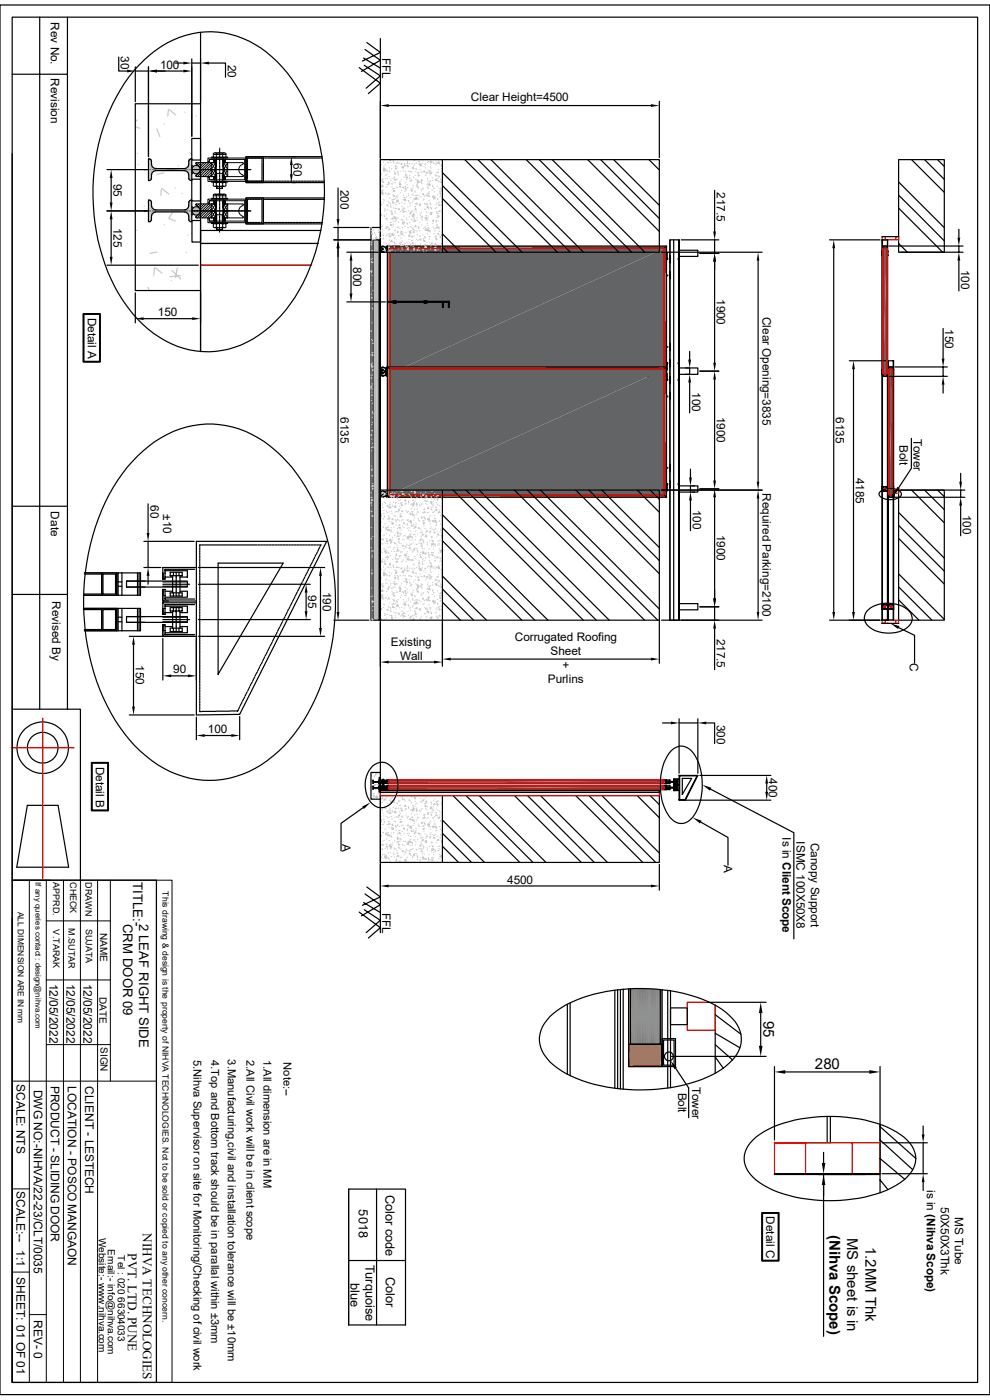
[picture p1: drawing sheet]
<svg xmlns="http://www.w3.org/2000/svg" width="210mm" height="297mm" viewBox="0 0 210 297" stroke-linecap="round" stroke-linejoin="round" font-family="sans-serif">
<defs><g id="words">
<g font-size="3.2">
<text x="162" y="216.6" transform="rotate(90 162 216.6)">95</text>
<text x="172.9" y="226.8">280</text>
<text x="175.9" y="262" transform="rotate(90 175.9 262)">(Nihva Scope)</text>
<text x="179.7" y="262.6" transform="rotate(90 179.7 262.6)">MS sheet is in</text>
<text x="183.6" y="264.5" transform="rotate(90 183.6 264.5)">1.2MM Thk</text>
</g>
<g font-size="2.8">
<text x="28.2" y="187.1" transform="rotate(90 28.2 187.1)">TITLE:-</text>
<text x="26.1" y="195.9" transform="rotate(90 26.1 195.9)">CRM DOOR 09</text>
<text x="29.5" y="196" transform="rotate(90 29.5 196)">2 LEAF RIGHT SIDE</text>
<text x="30.3" y="261.6" transform="rotate(90 30.3 261.6)">NIHVA TECHNOLOGIES</text>
<text x="27.1" y="265.9" transform="rotate(90 27.1 265.9)">PVT. LTD. PUNE</text>
</g>
<g font-size="2.7">
<text x="76.1" y="256.6" transform="rotate(90 76.1 256.6)">5018</text>
<text x="81.7" y="253.5" transform="rotate(90 81.7 253.5)">Color code</text>
<text x="77.6" y="268.3" transform="rotate(90 77.6 268.3)">Turquoise</text>
<text x="74.3" y="272.2" transform="rotate(90 74.3 272.2)">blue</text>
<text x="81.8" y="270.9" transform="rotate(90 81.8 270.9)">Color</text>
</g>
<g font-size="2.5">
<text x="10.8" y="4.7" transform="rotate(90 10.8 4.7)">Rev No.</text>
<text x="25.7" y="12" transform="rotate(90 25.7 12)">30</text>
<text x="10.8" y="16.6" transform="rotate(90 10.8 16.6)">Revision</text>
<text x="34" y="14.6">100</text>
<text x="48.3" y="13.7" transform="rotate(90 48.3 13.7)">20</text>
<text x="81.1" y="12.3" transform="rotate(90 81.1 12.3)">FFL</text>
<text x="99.9" y="21.5">Clear Height=4500</text>
<text x="62.3" y="34.6" transform="rotate(90 62.3 34.6)">60</text>
<text x="24" y="39" transform="rotate(90 24 39)">95</text>
<text x="72.2" y="40.2" transform="rotate(90 72.2 40.2)">200</text>
<text x="152.1" y="40.8" transform="rotate(90 152.1 40.8)">217.5</text>
<text x="24" y="48.3" transform="rotate(90 24 48.3)">125</text>
<text x="74.9" y="56.7" transform="rotate(90 74.9 56.7)">800</text>
<text x="203.9" y="57.2" transform="rotate(90 203.9 57.2)">100</text>
<text x="152.1" y="63.4" transform="rotate(90 152.1 63.4)">1900</text>
<text x="18.6" y="67.4" transform="rotate(90 18.6 67.4)">Detail A</text>
<text x="33.5" y="67.1">150</text>
<text x="161.8" y="67.2" transform="rotate(90 161.8 67.2)">Clear Opening=3835</text>
<text x="200.5" y="69.9" transform="rotate(90 200.5 69.9)">150</text>
<text x="146.8" y="83.1" transform="rotate(90 146.8 83.1)">100</text>
<text x="72.2" y="88.5" transform="rotate(90 72.2 88.5)">6135</text>
<text x="152.1" y="88.4" transform="rotate(90 152.1 88.4)">1900</text>
<text x="177.3" y="88.5" transform="rotate(90 177.3 88.5)">6135</text>
<text x="190.8" y="94.4" transform="rotate(90 190.8 94.4)">Bolt</text>
<text x="193.8" y="93.1" transform="rotate(90 193.8 93.1)">Tower</text>
<text x="181.6" y="101.3" transform="rotate(90 181.6 101.3)">4185</text>
<text x="31.9" y="107.2" transform="rotate(90 31.9 107.2)">60</text>
<text x="161.8" y="104.7" transform="rotate(90 161.8 104.7)">Required Parking=2100</text>
<text x="10.8" y="108.5" transform="rotate(90 10.8 108.5)">Date</text>
<text x="34.6" y="109.1" transform="rotate(90 34.6 109.1)">±10</text>
<text x="147" y="108.1" transform="rotate(90 147 108.1)">100</text>
<text x="152.1" y="113.4" transform="rotate(90 152.1 113.4)">1900</text>
<text x="204.3" y="109.2" transform="rotate(90 204.3 109.2)">100</text>
<text x="68.5" y="125.6" transform="rotate(90 68.5 125.6)">190</text>
<text x="11" y="127.5" transform="rotate(90 11 127.5)">Revised By</text>
<text x="65.4" y="126.3" transform="rotate(90 65.4 126.3)">95</text>
<text x="82.9" y="137">Existing</text>
<text x="109.2" y="136">Corrugated Roofing</text>
<text x="152.1" y="135.5" transform="rotate(90 152.1 135.5)">217.5</text>
<text x="28.8" y="141.2" transform="rotate(90 28.8 141.2)">150</text>
<text x="36.7" y="142.9">90</text>
<text x="84.9" y="140">Wall</text>
<text x="116.8" y="139">Sheet</text>
<text x="119.3" y="142">+</text>
<text x="193" y="140.6" transform="rotate(90 193 140.6)">C</text>
<text x="116.2" y="145">Purlins</text>
<text x="44.1" y="155.6">100</text>
<text x="152.1" y="153.7" transform="rotate(90 152.1 153.7)">300</text>
<text x="20.4" y="162.6" transform="rotate(90 20.4 162.6)">Detail B</text>
<text x="163.1" y="165.1" transform="rotate(90 163.1 165.1)">400</text>
<text x="72.6" y="179" transform="rotate(90 72.6 179)">A</text>
<text x="166" y="177.6" transform="rotate(90 166 177.6)">Is in Client Scope</text>
<text x="169" y="178.5" transform="rotate(90 169 178.5)">ISMC 100X50X8</text>
<text x="172" y="178.8" transform="rotate(90 172 178.8)">Canopy Support</text>
<text x="153.5" y="183.6" transform="rotate(90 153.5 183.6)">A</text>
<text x="107.6" y="187.5">4500</text>
<text x="81.1" y="193.6" transform="rotate(90 81.1 193.6)">FFL</text>
<text x="10.5" y="208.7" transform="rotate(90 10.5 208.7)">12/05/2022</text>
<text x="14.1" y="208.7" transform="rotate(90 14.1 208.7)">12/05/2022</text>
<text x="17.7" y="208.7" transform="rotate(90 17.7 208.7)">12/05/2022</text>
<text x="3.5" y="230" transform="rotate(90 3.5 230)">SCALE: NTS</text>
<text x="7.2" y="231.2" transform="rotate(90 7.2 231.2)">DWG NO:-NIHVA/22-23/CLT/0035</text>
<text x="10.8" y="230.3" transform="rotate(90 10.8 230.3)">PRODUCT - SLIDING DOOR</text>
<text x="14.4" y="230.3" transform="rotate(90 14.4 230.3)">LOCATION - POSCO MANGAON</text>
<text x="18" y="230.4" transform="rotate(90 18 230.4)">CLIENT - LESTECH</text>
<text x="143.9" y="231.8" transform="rotate(90 143.9 231.8)">Bolt</text>
<text x="146.9" y="230.6" transform="rotate(90 146.9 230.6)">Tower</text>
<text x="3.5" y="252.7" transform="rotate(90 3.5 252.7)">SCALE:--</text>
<text x="196.6" y="252.5" transform="rotate(90 196.6 252.5)">is in (Nihva Scope)</text>
<text x="199.6" y="256.1" transform="rotate(90 199.6 256.1)">50X50X3Thk</text>
<text x="162.6" y="258.1" transform="rotate(90 162.6 258.1)">Detail C</text>
<text x="202.6" y="258.2" transform="rotate(90 202.6 258.2)">MS Tube</text>
<text x="3.5" y="265.3" transform="rotate(90 3.5 265.3)">1:1</text>
<text x="3.5" y="271" transform="rotate(90 3.5 271)">SHEET: 01 OF 01</text>
<text x="7.2" y="280" transform="rotate(90 7.2 280)">REV- 0</text>
</g>
<g font-size="2.4">
<text x="41.1" y="224.8" transform="rotate(90 41.1 224.8)">5.Nihva Supervisor on site for Monitoring/Checking of civil work</text>
<text x="44.8" y="224.8" transform="rotate(90 44.8 224.8)">4.Top and Bottom track should be in parallal within ±3mm</text>
<text x="48.3" y="224.7" transform="rotate(90 48.3 224.7)">3.Manufacturing,civil and installation tolerance will be ±10mm</text>
<text x="52.3" y="224.9" transform="rotate(90 52.3 224.9)">2.All Civil work will be in client scope</text>
<text x="55.9" y="224.9" transform="rotate(90 55.9 224.9)">1.All dimension are in MM</text>
<text x="60.2" y="225.3" transform="rotate(90 60.2 225.3)">Note:--</text>
</g>
<g font-size="2.1">
<text x="21.3" y="197.9" transform="rotate(90 21.3 197.9)">NAME</text>
<text x="21.1" y="211.5" transform="rotate(90 21.1 211.5)">DATE</text>
<text x="21.3" y="222.1" transform="rotate(90 21.3 222.1)">SIGN</text>
<text x="21" y="262.6" transform="rotate(90 21 262.6)">Website:- www.nihva.com</text>
<text x="22.9" y="265" transform="rotate(90 22.9 265)">Email:- info@nihva.com</text>
<text x="25" y="266.3" transform="rotate(90 25 266.3)">Tel : 020 66304033</text>
</g>
<g font-size="1.9">
<text x="11.3" y="187.2" transform="rotate(90 11.3 187.2)">APPRD.</text>
<text x="14.9" y="187.1" transform="rotate(90 14.9 187.1)">CHECK</text>
<text x="18.1" y="187.2" transform="rotate(90 18.1 187.2)">DRAWN</text>
<text x="11.3" y="197.2" transform="rotate(90 11.3 197.2)">V.TARAK</text>
<text x="14.6" y="196.9" transform="rotate(90 14.6 196.9)">M.SUTAR</text>
<text x="18.2" y="197" transform="rotate(90 18.2 197)">SUJATA</text>
</g>
<g font-size="1.8">
<text x="34.5" y="189.1" transform="rotate(90 34.5 189.1)">This drawing &amp; design is the property of NIHVA TECHNOLOGIES. Not to be sold or copied to any other concern.</text>
<text x="3.8" y="193.4" transform="rotate(90 3.8 193.4)">ALL DIMENSION ARE IN mm</text>
</g>
<text font-size="1.7" x="7.5" y="187.2" transform="rotate(90 7.5 187.2)">If any queries contact : design@nihva.com</text>
</g></defs>
<g fill="none" stroke="#bababa" stroke-width=".25">
<path d="M80.4 51.5l.3 .2M80.4 53.7l.3 .3M80.4 54.4l.3 .3M80.4 55.2l.3 .3M80.4 55.9l.3 .3-.3-.2M80.4 56.7l.3 .2M80.4 57.4l.3 .3M80.4 58.2l.3 .2M80.4 58.9l.3 .3M80.4 59.6l.3 .3M80.6 50.9l.1 .1M80.6 53.2l-.2-.2 .2 .2"/>
<path d="M80.6 52.5l-.2-.3 .2 .3M80.4 65.6l.3 .3M80.4 66.4l.3 .2M80.4 67.9l.3 .2M80.4 69.3l.3 .3M80.4 70.1l.3 .3M80.4 71.6l.3 .2M80.4 73.1l.3 .2M80.4 74.5l.3 .3M80.4 75.3l.3 .3M80.4 76.8l.3 .2M80.4 78.3l.3 .2"/>
<path d="M80.4 60.4l.3 .3M80.4 61.2l.3 .2M80.4 62.7l.3 .2M80.4 63.4l.3 .3-.3-.3M80.4 64.1l.3 .3M80.4 64.9l.3 .3-.3-.3M80.4 68.6l.3 .3-.3-.3M80.4 73.8l.3 .3-.3-.3M80.4 77.5l.3 .3M80.4 79l.3 .3-.3-.3M80.4 79.8l.3 .2M80.7 62.1l-.3-.2 .3 .3"/>
<path d="M80.7 67.4l-.3-.3 .3 .3M80.7 71.1l-.3-.3 .3 .3M80.7 72.6l-.3-.3 .3 .3M80.7 76.3l-.3-.3 .3 .3M80.4 80.5l.3 .3M80.4 82l.3 .3M80.4 83.5l.3 .2M80.4 84.2l.3 .3M80.4 85.7l.3 .3M80.4 87.2l.3 .3M80.4 88.7l.3 .2M80.4 89.5l.3 .2"/>
<path d="M80.4 90.9l.3 .3M80.4 92.4l.3 .3M80.4 94.7l.3 .2M80.4 96.1l.3 .3M80.4 97.6l.3 .3M80.4 98.4l.3 .2M80.4 99.9l.3 .2M80.4 86.5l.3 .2M80.4 81.2l.3 .3M80.4 82.7l.3 .3-.3-.2M80.4 86.4l.3 .3M80.4 87.9l.3 .3-.3-.2"/>
<path d="M80.4 91.7l.3 .2-.3-.2M80.4 93.1l.3 .3-.3-.2M80.4 96.9l.3 .3-.3-.3M80.7 85.2l-.3-.2 .3 .3M80.7 90.4l-.3-.2 .3 .3M80.7 94.1l-.3-.2 .3 .3M80.7 95.6l-.3-.2 .3 .3M80.7 99.4l-.3-.3 .3 .3M80.4 101.3l.3 .3M80.4 102.8l.3 .3M80.4 103.6l.3 .2M80.4 105.1l.3 .2"/>
<path d="M80.4 106.6l.3 .2M80.4 108.8l.3 .3M80.4 110.3l.3 .2M80.4 111.8l.3 .2M80.4 112.5l.3 .3M80.4 114l.3 .3M80.4 115.5l.3 .2M80.4 117l.3 .2M80.4 117.7l.3 .3M80.4 119.2l.3 .3M80.4 102.1l.3 .3M80.4 104.3l.3 .3"/>
<path d="M80.4 105.8l.3 .3-.3-.3M80.4 107.3l.3 .3-.3-.3M80.4 111l.3 .3-.3-.3M80.4 114.7l.3 .3-.3-.2M80.4 116.2l.3 .3-.3-.3M80.4 119.9l.3 .3-.3-.2M80.7 100.8l-.3-.2 .3 .3M80.7 108.3l-.3-.3 .3 .3M80.7 109.8l-.3-.3 .3 .3M80.7 113.5l-.3-.3 .3 .3M80.7 118.7l-.3-.3 .3 .3M80.4 120.7l.3 .2"/>
<path d="M80.4 121.5l.3 .2M80.4 122.9l.3 .3M80.4 124.4l.3 .3M80.4 125.9l.3 .3M80.4 126.7l.3 .2M80.4 128.1l.3 .3M80.4 129.6l.3 .3M80.4 125.1l.3 .3M80.4 127.4l.3 .2M80.4 128.9l.3 .3-.3-.3M80.4 130.3l.3 .3-.3-.2M80.7 122.4l-.3-.2 .3 .3"/>
<path d="M80.7 123.9l-.3-.2 .3 .3M80.7 131.4l-.3-.3 .3 .3"/>
</g>
<g fill="#cd6928">
<path d="M140.8 52.2h.6l-.6 .5z"/>
<path d="M140.8 52.7l.6-.5-.6 27.6z"/>
<path d="M141.4 52.2v27.6h-.6z"/>
<path d="M82.7 79.3h58.1l-58.1 .5z"/>
<path d="M82.7 79.8l58.1-.5v.5z"/>
<path d="M82.7 52.2h58.1l-58.1 .5z"/>
<path d="M82.7 52.7l58.1-.5v.5z"/>
<path d="M82.2 52.2h.5l-.5 27.6z"/>
<path d="M82.7 52.2v27.6h-.5z"/>
</g>
<path d="M82.2 52.2h59.2v27.6h-59.2z" fill="none" stroke="#000" stroke-width=".25"/>
<g fill="#636466">
<path d="M82.7 52.7h58.1l-58.1 26.6z"/>
<path d="M82.7 79.3l58.1-26.6v26.6z"/>
</g>
<g fill="none" stroke="#000" stroke-width=".25">
<path d="M81.1 52.8h.2v.1l-.1 .1zM81.2 52.2h.1M81.2 52.7h.1M82 52.2h.2v1.3h-.2zM82 52.4h-.9l-.2 .2v.5l.2 .2h.9M82 53.5h.1M82.2 53.5h.1M82.2 52.2l.5 .5M141.4 52.2l-.6 .5h-58.1v26.6h58.1v-26.6M141.4 53.5v1.5M141.5 53.5v1.5M141.6 54.8v.2"/>
<path d="M141.6 58.3v.2M142.1 54.2v1.5M142.1 57.7v1.4M142.2 54.2v1.6M142.2 57.6v1.6M143.8 54.8v.2M81.1 79.1h.2v.1l-.1 .1zM81.2 79.8h.1M81.2 79.3h.1M82 78.5h.2v1.3h-.2zM82 78.7h-.9l-.2 .3v.4l.2 .3h.9M82 78.5h.1"/>
<path d="M82.2 78.5h.1M82.7 79.3l-.5 .5M140.8 79.3l.6 .5M141.4 77v1.5M141.5 77v1.5M141.6 73.5v.2M141.6 77v.2M142.1 72.9v1.4M142.1 76.3v1.5M142.2 72.8v1.6M142.2 76.2v1.7M143.8 77v.2"/>
<circle cx="81.2" cy="52.9" r=".64"/>
<circle cx="81.2" cy="79.2" r=".64"/>
</g>
<path d="M82.7 52.7h58.1v26.6h-58.1z" fill="none" stroke="#f00" stroke-width=".25"/>
<g fill="#cd6928">
<path d="M140.8 77.9h.6l-.6 .5z"/>
<path d="M140.8 78.4l.6-.5-.6 27.6z"/>
<path d="M141.4 77.9v27.6h-.6z"/>
<path d="M82.7 104.9h58.1l-58.1 .6z"/>
<path d="M82.7 105.5l58.1-.6v.6z"/>
<path d="M82.7 77.9h58.1l-58.1 .5z"/>
<path d="M82.7 78.4l58.1-.5v.5z"/>
<path d="M82.2 77.9h.5l-.5 27.6z"/>
<path d="M82.7 77.9v27.6h-.5z"/>
</g>
<path d="M82.2 77.9h59.2v27.6h-59.2z" fill="none" stroke="#000" stroke-width=".25"/>
<g fill="#636466">
<path d="M82.7 78.4h58.1l-58.1 26.5z"/>
<path d="M82.7 104.9l58.1-26.5v26.5z"/>
</g>
<g fill="none" stroke="#000" stroke-width=".25">
<path d="M80.7 8.2v157.5M80.7 33.9h59.2v19.6h-59.2zM93.9 36.6l16.8 16.9M93.9 39.4l14.1 14.1M93.9 33.9v19.6M98.6 33.9l19.6 19.6M101.4 33.9l19.6 19.6M104.1 33.9l19.7 19.6M111.6 33.9l19.7 19.6M114.4 33.9l19.6 19.6M117.1 33.9l19.7 19.6M124.7 33.9l15.2 15.2"/>
<path d="M127.4 33.9l12.5 12.5M130.2 33.9l9.7 9.7M137.7 33.9l2.2 2.2M93.9 42.1l11.3 11.4M93.9 49.6l3.8 3.9M93.9 52.4l1.1 1.1M81.1 78.4h.2v.2l-.1 .1zM81.2 77.9h.1M81.2 78.4h.1M82 77.9h.2v1.3h-.2zM82 78h-.9l-.2 .3v.4l.2 .3h.9M82 79.2h.1"/>
<path d="M82.2 79.2h.1M82.2 77.9l.5 .5M141.4 77.9l-.6 .5h-58.1v26.5h58.1v-26.5M141.4 79.2v1.5M141.5 79.2v1.5M142.1 79.9v1.5M142.2 79.8v1.6M141.6 80.5v.2M141.6 84v.2M141.6 99.1v.3M142.1 83.3v1.5M142.1 98.6v1.4"/>
<path d="M142.2 83.2v1.6M142.2 98.5v1.6M143.8 80.5v.2M81.1 104.7h.2v.2h-.1zM81.2 105.5h.1M81.2 105h.1M82 104.2h.2v1.3h-.2zM82 104.3h-.9l-.2 .3v.4l.2 .3h.9M82 104.2h.1M82.2 104.2h.1M82.7 104.9l-.5 .6M140.8 104.9l.6 .6"/>
<path d="M141.4 102.6v1.6M141.5 102.6v1.6M141.6 102.6v.2M142.1 102v1.4M142.2 101.9v1.6M143.8 102.6v.2M80.7 166.1v.8M80.7 167.3v30.6"/>
<circle cx="81.2" cy="78.5" r=".64"/>
<circle cx="81.2" cy="104.8" r=".64"/>
</g>
<path d="M82.7 78.4h58.1v26.5h-58.1z" fill="none" stroke="#f00" stroke-width=".25"/>
<g fill="none" stroke="#c7c8ca" stroke-width=".25">
<path d="M80.7 36.2h.1M80.7 38.1l.1 .2M80.7 38.5h.1M80.8 37h.1M80.8 36.7h.1M80.9 35h.1M80.9 39.6h.1M80.9 39.4l.3 .2M81 38.3h.1M81.1 39.3v.3M81.2 38.5v.2M81.2 39.5l-.3 .1"/>
<path d="M81.2 38.5l.2 .2M81.3 38l-.2 .1M81.3 34.5h.1M81.4 36.1v.2M81.4 35.3h.1M81.4 35.8l-.1 .2 .2 .1M81.4 36h.4M81.4 36.1l.2 .2M81.5 35.6l-.2 .1M81.5 36.2h.1M81.5 35.8l.3 .3M81.6 33.9h.1"/>
<path d="M81.7 35.7l-.1 .3M81.7 34.9h.1M81.8 37.2h.1M81.8 37.9h.1M82 39.6h.1M82 37h.1M82 36.1l.1 .2M82.1 39.2h.1M82.1 37.8h.1M82.2 34.5h.1M82.3 39.1h.1M82.4 38.8l.2 .1"/>
<path d="M82.4 39.2h.1M82.4 34.5h.1M82.5 36.4h.1M82.5 37.4h.1M82.5 38.6l-.1 .2M82.6 35.6h.1M82.6 36.2h.1M82.7 33.9l.1 .2M82.8 38.4h.1M82.9 34.5h.1M82.9 38h.1M83.1 35.8h.1"/>
<path d="M83.1 38.9l.1 .2M83.1 39.7h.1M83.4 37.9h.1M83.4 34.1l.1 .2M83.4 38.7h.1M83.5 34.6h.1M83.7 38.2v-.1l.2 .1M83.7 36.3h.1M83.8 37.5l-.2 .1M83.8 38.8h.1M83.9 37h.1M83.9 36.6l-.2 .2 .2 .1"/>
<path d="M83.9 35.2h.1M84 38h.1M84 35.2h-.2M84.1 34.6h.1M84.2 39.8h.1M84.2 35.8l-.3-.2v.3M84.2 38.1h.1M84.2 35.4h.1M84.2 39.7h.1M84.3 36.3h.1M84.4 36.7h.1M84.4 34.5h.1"/>
<path d="M84.5 36.9v.2M84.5 36.5h.1M84.7 34.6h.1M84.7 38.8h.1M84.8 38.9l.2 .3M84.8 39.6h.1M84.8 39.6l.2 .1M84.8 38.5h.1M84.9 36.3h.1M84.9 39.4l-.1 .2M84.9 38.9v.3M85 39.1h-.3"/>
<path d="M85.1 38.1h.1M85.2 34.6l-.1 .2 .2 .1M85.3 39.8h.1M85.3 35.3l.3 .3M85.4 35.4h.1M85.5 35.3l-.1 .3M85.5 36.3h.1M85.6 39.7v.2M85.6 35.5l-.3 .1M85.7 37.5h.1M85.7 35.3h.1M85.8 34.7h.1"/>
<path d="M85.8 34.9l.1 .2M85.9 38.7h.1M86 39.7h.1M86 36.4h.1M86 37.2h.1M86 36.9h.1M86 40v.2M86.1 35.1h.1M86.1 40l.1 .1M86.1 37.1h.2M86.1 39.5h-.2M86.1 37.6l.3 .1"/>
<path d="M86.2 38.1h.1M86.2 37.6v.2M86.3 37.4l-.1 .2M86.3 37.6l.1 .2M86.4 39.2h.1M86.4 34.5h.1M86.4 39.8h.1M86.4 34.2h.1M86.4 35.2v.2M86.5 35.2l.2 .1M86.5 34.7l-.2 .1M86.7 36.4h.1"/>
<path d="M86.7 36.3h.1M86.9 34.7h.1M86.9 37.7l.1 .2M86.9 37.2h.1M87 38.4h.1M87.1 38.4h.1M87.1 36.4h.1M87.2 38.3h.1M87.3 36.5h.1M87.3 38.1h.1M87.4 34.8h.1M87.5 35.6l.2 .1"/>
<path d="M87.6 39.8h.1M87.6 35.4l-.1 .2M87.6 39.4h.1M87.7 37.6h.1M87.8 35.8h.1M87.8 35.1h.1M87.8 34h.1M88 34.8h.1M88.1 37.2h.1M88.2 36.4h.1M88.2 38.1h.1M88.2 35.7l.1 .2"/>
<path d="M88.3 39.3h.1M88.4 34.6h.1M88.4 38.2h.1M88.5 39.5v.2M88.6 38.5l.3 .2M88.6 39.5l.2 .2M88.6 38.4l.2 .1M88.6 36.7h.2M88.6 39l-.2 .1M88.7 38.2l-.1 .2M88.7 39.9h.1M88.7 36.6h.1"/>
<path d="M88.7 38.4v.3M88.7 37.1v.2M88.8 37.1l.2 .2M88.9 38.7h-.4M89 34.2l-.2 .1M89.1 38.5h.1M89.1 36h.1M89.1 34.8h.1M89.1 34.9l.3 .3M89.2 34.9l-.3-.2v.2M89.3 34.8l-.1 .3M89.3 36.5h.1"/>
<path d="M89.3 38.5l.1 .2M89.4 38.1h.1M89.4 35.1h-.3M89.4 38.3h.1M89.5 36.4h.1M89.5 38.9h.1M89.6 34.7h.1M89.6 38.2h.1M89.6 33.9l.1 .1M89.8 39.9h.1M89.9 35.3h.1M89.9 36.4l.2 .1"/>
<path d="M90 36.2v.2M90.1 34.8h.1M90.2 34.8h.1M90.3 37.2h.1M90.3 35.6h.1M90.4 36.5h.1M90.4 36.9h.1M90.6 39.2h.1M90.6 39.6h.1M90.6 34.5h.1M90.6 36.5l.2 .2M90.7 38.3h.1"/>
<path d="M90.7 39h.1M90.7 37.8h.1M90.8 39.8h.1M90.8 36.1h.1M90.9 34.3h.1M90.9 40h.1M91 36.4h.1M91 39.2l.2 .1M91.1 39.1l.2 .1M91.1 39l-.1 .2M91.1 38.9h.1M91.1 38.6h-.2"/>
<path d="M91.1 39.1l-.1 .1M91.2 37.1h.1M91.3 35.3h.1M91.3 34.5h.2M91.3 38.4h.1M91.3 34.9h.1M91.3 36.2h-.2M91.4 34.2l-.1 .2M91.4 35.6h.1M91.5 36.8l-.2-.1-.1 .2M91.5 36.6h.1M91.6 36.5h.1"/>
<path d="M91.7 34.4l-.2-.2-.1 .3M91.7 37.7h.1M91.7 39.3l.1 .3M91.8 38.3h.1M92 39.8h.1M92 34.5l.1 .3M92.4 38.1l.3 .2M92.4 34.9h.1M92.5 37.1l-.1 .2h.1M92.5 34.4h.1M92.5 38v.3M92.6 34.6h.1"/>
<path d="M92.7 36.6h.1M92.7 38.2h-.4M92.8 36.5h.1M92.8 39.6h.1M92.9 38.4h.1M92.9 37.3h.1M92.9 37.8h.1M92.9 34.5l.3 .3M93 36h.1M93 36.6h.1M93 34.2h.1M93 38.6h.1"/>
<path d="M93.1 34.4l-.1 .3M93.1 37.3l.1 .3M93.2 34.6l-.3 .1M93.3 38.5h.1M93.6 35h.1M93.6 39.9l-.2 .1 .2 .1M93.6 38.6v.2M93.6 38.6l.2 .1M93.6 38.1h-.2M93.6 34h.1M93.7 35.3h.2M93.8 36.7h.1"/>
<path d="M93.8 36.2v.2M93.8 35.3h.1M93.8 35.1l-.1 .1M93.8 36.2h.1M93.9 35.7l-.3 .1M80.7 46.4h.1M80.7 50.5h.1M80.7 43.2h.1M80.7 45.8h.1M80.7 42.8h.2M80.8 43.3v.2M80.8 43.3l.2 .2"/>
<path d="M80.9 45.4l-.1 .2 .2 .1M80.9 48.1h.1M80.9 52h.1M80.9 40.4h.1M81 40.9v.2M81 40.9l.2 .2M81.1 47.9h.1M81.1 40.4l-.2 .1M81.1 41.3h.1M81.2 40.6l-.1 .2 .1 .1M81.2 48.7h.1M81.2 49.8h.1"/>
<path d="M81.2 50.5l.1 .2M81.2 40.3h.1M81.3 42.4h.1M81.3 50h.1M81.4 41.2h.1M81.4 43h.1M81.4 51.5h.1M81.5 45.7l.1 .2M81.5 42.5h.1M81.6 53.2l.2 .1M81.6 44.7h.1M81.6 52.1h.1"/>
<path d="M81.6 44.3h.1M81.7 53.3h.1M81.7 53h.1M81.7 53l-.1 .2M81.8 40.9l.1 .2M81.8 44.6h.1M81.8 46.4h.1M81.8 53.5h.1M81.9 48.4l.2 .1M81.9 45.4h.1M81.9 51.7h.1M82 46.3h.1"/>
<path d="M82 48.2l-.1 .2M82 49.9h.1M82 48.2h.1M82.1 46.7h.1M82.1 48.1h.1M82.1 46.3h.1M82.2 41.3h.1M82.2 44.5h.1M82.3 43.4l-.2 .2 .2 .1M82.3 53.3l.1 .2M82.3 49.9h.1M82.3 48.2h.1"/>
<path d="M82.3 42.8h.1M82.4 48.8h.1M82.4 41h.1M82.5 49.6h.1M82.5 43.1h.1M82.5 41.1h.1M82.5 52.4l-.1 .2M82.5 51.6h.1M82.5 52.4l.2 .2M82.6 51.9l-.3 .1M82.6 53.2l.2 .3M82.6 49.6h.2"/>
<path d="M82.6 41.2h.1M82.6 48.5l.1 .2M82.6 50.9h.1M82.6 50.2h.1M82.7 42.1h.1M82.7 50l-.1 .2M82.7 53.1v.3M82.7 50l.2 .2M82.7 44.8h.1M82.8 53.3h.1M82.8 43.1h.1M82.8 53.3l-.3 .1"/>
<path d="M82.8 43.3h.1M82.8 43.7l.1 .2M82.9 47.6l-.1 .2M82.9 51.2l.2 .1M82.9 52.1h.1M82.9 53h.1M82.9 46.5h.1M82.9 47.6l.2 .2M83 47.2h-.2M83.1 51l-.2 .2M83.1 45h.1M83.1 49.6l.3 .3"/>
<path d="M83.1 45.5h.1M83.1 44.7l-.1 .1M83.2 48.2h.1M83.2 40.3h.1M83.2 53h.1M83.2 46.3h.1M83.2 51.3h.1M83.3 49.6l-.1 .3M83.3 46.2l-.1 .2 .2 .1M83.3 49.5h.1M83.3 45.4l-.2-.1v.1M83.4 49.8h-.3"/>
<path d="M83.4 41.4h.1M83.4 42.4h-.3M83.4 47.5h.1M83.4 47.7h.1M83.4 49.9h.1M83.4 46.9h.1M83.5 45.9h.1M83.5 41.6l.2 .1M83.5 42.2h.1M83.5 44.1h.1M83.5 43l-.2-.2v.3M83.6 43.1h.1"/>
<path d="M83.6 41.4l-.1 .2M83.6 51.6h.1M83.6 42.3h.1M83.6 52.3h.1M83.7 40h-.3M83.7 46.1l.2 .2M83.7 51.3v.2M83.7 40.6l-.2-.2v.2M83.7 49.7h.1M83.7 50.5h.1M83.8 48.8h.1M83.8 50.5h.1"/>
<path d="M83.8 48.9h.1M83.8 44.8h.1M83.8 47h.1M83.8 46v.3M83.9 53.3h.1M83.9 44.2h.1M83.9 42.1h.1M83.9 45.2h.1M83.9 46.2l-.3 .1M83.9 51.8h.1M83.9 46.5l.1 .2M84 43.4h.1"/>
<path d="M84 43h.1M84 46.5h.1M84.1 41.7h.1M84.1 50.8h.1M84.2 44.2h.1M84.2 42.7h.3M84.2 46.1h.1M84.2 42.5l.3 .3M84.2 41.7l.1 .2M84.3 48.3h.1M84.4 42.4l-.1 .3M84.4 49l-.1 .2 .2 .1"/>
<path d="M84.5 46.3h.1M84.5 41.4h.1M84.5 52.8h.1M84.5 48.1h.1M84.5 47.2h.1M84.5 50h.1M84.7 44.2l-.2 .2 .3 .1M84.7 48.4h.1M84.7 43.1h.1M84.8 51.6h.1M84.8 50h.1M84.9 40.9h.1"/>
<path d="M84.9 44.9h.1M85 51.9v.3M85 53.4h.1M85 50.5h.1M85 49.3l.1 .2M85 52l.2 .1M85 51.5h-.2M85 49.1h.3M85.1 51.4h.1M85.1 46.6h.1M85.2 49.6v.2M85.2 52h.1"/>
<path d="M85.2 40.4h.1M85.2 43h.1M85.2 49.6l.2 .1M85.3 52.7h.1M85.3 44.5v.2M85.3 53h.1M85.3 43.8h.1M85.3 52l.3 .1M85.4 48.3h.1M85.4 51.2h.1M85.4 47.2v.2M85.4 47.2l.2 .1"/>
<path d="M85.5 51.9l-.1 .1M85.5 45.1h.1M85.5 49.4h.1M85.5 46.7h-.2M85.5 42.4h.1M85.6 41.4h.1M85.6 47.6h.1M85.6 44.8v.2M85.6 50h.1M85.6 45.8h.1M85.6 47.2l.3 .1M85.6 44.8l.2 .1"/>
<path d="M85.7 44.1h.1M85.7 44.3h-.2M85.8 47l-.2 .2M85.8 47.2h.1M85.8 42.3h.1M85.8 43.2h.1M85.8 42.4v.2M85.9 42.4l.1 .1M85.9 40.5h.1M85.9 51.7h.1M85.9 44.3h.1M85.9 41.9l-.2 .1"/>
<path d="M85.9 48h.1M86 42.2l-.1 .2 .2 .1M86.1 44.9h.1M86.1 49.3h.1M86.1 52.1l.1 .3M86.1 53.4h.1M86.1 40.5h.1M86.2 46.3h.1M86.2 41.8h.1M86.3 46.6h.1M86.3 51.4h.1M86.4 52.7l.3 .3"/>
<path d="M86.4 47.3v.2M86.4 52.2h.1M86.5 52.7v.3M86.5 43.9h.1M86.5 48.3h.1M86.6 52.9l-.3 .1M86.6 42.5l.1 .3M86.7 52.6h.1M86.7 44.7h.1M86.7 41.5h.1M86.7 41.1h.1M86.7 50l.2 .1"/>
<path d="M86.7 50h.1M86.7 50.8h.1M86.8 49h.1M86.8 49.8l-.1 .2M86.8 50.2h.1M86.8 46h.1M86.9 49.4h.3M86.9 47.2h.1M86.9 49.2l.3 .2M86.9 43.2h.1M87 45.4h.1M87 51.7h.1"/>
<path d="M87 43.1h.1M87 43.6h.1M87.1 48.1h.1M87.1 51.9h.1M87.1 41.9h.1M87.1 45l-.1 .2 .2 .1M87.1 49.1l-.1 .3M87.2 52.2h.1M87.2 50.1h.1M87.2 45h.1M87.2 40.1h.1M87.2 48.9h.1"/>
<path d="M87.2 53.5h.1M87.2 48.3h.1M87.3 40.6h.1M87.3 46.5h.1M87.3 45h.1M87.3 53.4l-.2 .1M87.4 46.7h.1M87.4 50.2h.1M87.4 40.3l-.2 .1 .3 .1M87.4 44.7h.1M87.4 41.4h.1M87.4 40.3h.1"/>
<path d="M87.4 50.1l.1 .2M87.5 43h.1M87.5 45.6l.3 .3M87.5 51l-.2 .1M87.5 41.1h.1M87.6 42.6h.1M87.6 45.6v.2M87.6 52.3h.1M87.6 48.4h.1M87.7 46.9h.1M87.7 45.8h-.3M87.7 45.3l.1 .3"/>
<path d="M87.7 51.6l-.2-.1v.2M87.8 53.1h.1M87.8 42.2h.1M87.8 48.6l-.3 .1M87.8 41.5h.1M87.8 44.7h.1M87.8 50.1h.1M87.9 52.7l-.1 .1 .2 .1M87.9 49.3l-.2-.2v.2M88 40.5l.1 .3M88 46.2l-.2 .1M88 45.6h.1"/>
<path d="M88 42l.3 .3M88 48.9h.1M88.1 51.8h.1M88.1 43.3h.1M88.1 48l.2 .1M88.1 44.2h.1M88.1 44.3v.2M88.1 44.3l.2 .2M88.2 46.9l-.3-.2v.2M88.2 42l-.1 .3M88.2 47.8l-.1 .2M88.2 43.8l-.2 .1"/>
<path d="M88.3 42.2h-.3M88.3 45h.1M88.3 53.5h.1M88.3 41.9v.2M88.3 41.9l.3 .2M88.3 50.8h.1M88.4 49h.1M88.4 41.4l-.2 .1M88.4 46.1h.1M88.4 43.1l-.1 .1 .2 .1M88.5 46.7h.1M88.5 49.8h.1"/>
<path d="M88.5 52.9l.1 .3M88.6 41.4h.1M88.7 51.1h.1M88.7 52.8h.1M88.7 48.1h.1M88.7 48.4h.1M88.7 42.2h.1M88.8 48.1l.1 .2M88.8 52.5h.1M88.9 41.6h.1M88.9 43.5h.1M88.9 50.8h.1"/>
<path d="M88.9 53.2h.1M88.9 48.9h.1M89 50.1h.1M89 43.3l.1 .3M89 47.2h.1M89.1 50.1h.1M89.1 45.4h.1M89.1 50.8l.2 .1M89.2 45.6h.1M89.2 43.3h.1M89.2 51.8h.1M89.2 43.6h.1"/>
<path d="M89.2 41.8h.1M89.2 50.7v.1M89.3 46.5h.1M89.3 40h.1M89.4 45h.1M89.4 40.5h.1M89.4 52h.1M89.5 47.8h.1M89.5 45.8l-.1 .2 .2 .1M89.6 46.7h.1M89.7 40.2h.1M89.7 49.8h.1"/>
<path d="M89.7 42.4h.1M89.8 41.1l-.1 .1 .2 .1M89.8 53.4v.1M89.8 48.4h.1M89.8 50.7h.1M89.8 50.9l.2 .3M89.8 53.4l.1 .1M89.9 53h-.2M89.9 42.3h.1M90 41.6h.1M90 51.9h.1M90 51.1v.1"/>
<path d="M90 43.1h.1M90 51.1l.2 .1M90.1 50.5l-.2 .1M90.1 44.4h.1M90.1 50.2h.1M90.1 46.1l.1 .3M90.1 52.1h.1M90.2 52.3l.3 .3M90.2 50.3h.1M90.2 44.4h.1M90.2 48.6v.3M90.3 43.3h.1"/>
<path d="M90.3 48.6l.1 .2M90.3 48.6h.1M90.3 51.9h.1M90.3 48.2h-.2M90.3 46.7h.1M90.3 52.2v.3M90.3 53.5h.1M90.4 41.3l.1 .3M90.4 52.5h-.3M90.4 46.3h.1M90.4 45h.1M90.4 46.2v.2"/>
<path d="M90.5 46.2l.1 .2M90.5 46.5h.1M90.5 53.2h.1M90.5 43.2h.1M90.5 45.1h.1M90.5 45.8h-.2M90.6 51.4h.1M90.6 41.4h.1M90.6 47.4h.1M90.6 48.7l-.1 .2h.5M90.6 49.6h.1M90.6 43.9v.1"/>
<path d="M90.7 43.9l.1 .1M90.7 48.7l.3 .3M90.7 47.8h.1M90.7 46.7h.1M90.7 43.3l-.2 .1M90.8 44.1h.1M90.8 48.6h.1M90.8 48.3h.1M90.8 46.1h.1M90.8 43.9v.1M90.8 41.4v.3M90.9 41.1h.1"/>
<path d="M90.9 44.3h.1M90.9 48.7l-.1 .3M90.9 41.4l.2 .2M90.9 41h-.2M91 48.5h.1M91 42.5h.1M91 41.1h.1M91 40.7h.1M91.1 50.2h.1M91.1 50.7h.1M91.1 41.7h.1M91.1 51.6h.1"/>
<path d="M91.2 48.9l.1 .3M91.2 50.2h.1M91.2 43.1h.1M91.2 43.2h.1M91.3 45.2l.3 .2M91.3 52.8h.1M91.4 43.4h.1M91.4 44h.1M91.4 52.2h.1M91.4 51.9h.1M91.4 45.1v.3M91.5 44.2l.1 .2"/>
<path d="M91.5 45.3l-.3 .1M91.5 45.3h.1M91.6 45h.1M91.6 45.1h.1M91.7 40.3h.1M91.7 51.5l-.1 .1 .1 .1M91.8 46.9h.2M91.8 41.6l.3 .3M91.8 47.4h.1M91.8 46.8h.1M91.9 48.2h.1M91.9 47h.1"/>
<path d="M91.9 46.7l-.1 .1M92 42.3h.1M92 41.5l-.1 .3M92 40h.1M92.1 49.5h.1M92.1 48.5h.1M92.1 41.8h-.3M92.1 40.7h.1M92.2 41.9l-.1 .1 .2 .1M92.2 41.7h.1M92.2 48.9h.1M92.3 52.1h.1"/>
<path d="M92.3 42h.1M92.3 51.7l.1 .3M92.3 53v.2M92.3 50.2h.1M92.3 44.2h.1M92.3 53l.2 .1M92.4 51.6h.1M92.4 52.5h-.2M92.5 48.5h.1M92.5 52.5h.1M92.5 43.4h.1M92.5 46.7h.1"/>
<path d="M92.5 50.6v.2M92.5 46.9l.1 .3M92.5 51.9h.1M92.5 50.6l.3 .1M92.6 50.1h-.2M92.6 44.9h.1M92.6 50.9h.1M92.6 44.1h.1M92.7 43.1h.1M92.7 46.2h.1M92.7 45.2h.1M92.7 48.2v.2"/>
<path d="M92.8 41.4h.1M92.8 48.2l.2 .1M92.8 47.7l-.2 .1M92.8 42.1l.1 .3M92.8 46.1h.1M92.9 49.7h.2M92.9 46.8h.1M92.9 45.8v.2M92.9 52.8h.1M93 48.1h.1M93 45.8l.2 .1M93 49.5l-.1 .2"/>
<path d="M93 45.3h-.2M93.1 40h.1M93.1 48.3h.1M93.1 43.4v.2M93.2 44.9h.2M93.2 48.6h.1M93.2 43.4l.1 .2M93.2 49.1h.1M93.2 42.9h-.2M93.3 44.7l-.1 .1M93.3 50.1h.1M93.3 40.7h.1"/>
<path d="M93.3 41.7h.1M93.3 41v.2M93.4 50.4h.1M93.4 41l.2 .1M93.4 41.6h.1M93.4 50.3h.1M93.4 40.5l-.2 .1M93.5 53.4h.1M93.6 43.5h.1M93.6 49.7l.1 .3M93.6 42.8h.1M93.6 51.6h.1"/>
<path d="M93.6 52h.1M93.6 40.5h.1M93.7 49.9h.1M93.7 52.5h.1M93.8 48.1h.1M93.8 53.3h.1M93.9 45.2h.1M93.9 46.3h.1M78.7 164.5l.1 .1M78.7 164.3v.1M78.7 167.7h.1M78.8 165.7h.1"/>
<path d="M78.8 165.4h.1M79 167h.1M79.1 169.4v.1M79.1 164.1h.1M79.2 169.1h.1M79.3 168.8l-.1 .2M79.3 168.8l.2 .2M79.3 165.8h.1M79.4 166h.2M79.4 168.4h-.2M79.4 164.6l.1 .2M79.5 166.5v.1"/>
<path d="M79.5 166.5l.2 .1M79.6 167.6h.1M79.6 164.5h.1M79.7 164v.3M79.8 164l.1 .2M79.8 168.9l.3 .3M79.8 169.2h.1M79.8 167.2l-.1 .1 .2 .1M79.9 166.4h.1M80 168.8l-.1 .3M80 165.7h.1M80.1 169.1h-.3"/>
<path d="M80.1 166.6h.1M80.2 164.1h.1M80.3 168.4h.1M80.3 167.9h.1M80.3 165.4h.1M80.3 165.5v.1M80.4 165.5h.1M80.4 167.8h.1M80.6 164.3h.1"/>
</g>
<path d="M82.6 166.2h58.2M82.6 165.5h58.2" fill="none" stroke="#cd6928" stroke-width=".21"/>
<g fill="#cd6928">
<path d="M82 165.5h.6l-.6 .7z"/>
<path d="M82.6 165.5v.7h-.6z"/>
</g>
<path d="M82 165.5h59.3v.7h-59.3z" fill="none" stroke="#000" stroke-width=".25"/>
<g fill="#636466">
<path d="M82.6 165.5h58.2l-58.2 .7z"/>
<path d="M82.6 166.2l58.2-.7v.7z"/>
</g>
<path d="M82.6 165.5h58.2v.7h-58.2z" fill="none" stroke="#000" stroke-width=".25"/>
<g fill="#cd6928">
<path d="M140.8 165.5h.5l-.5 .7z"/>
<path d="M141.3 165.5v.7h-.5z"/>
</g>
<path d="M82 165.5h.6v.7h-.6zM140.8 165.5h.5v.7h-.5z" fill="none" stroke="#000" stroke-width=".25"/>
<g fill="none" stroke="#000" stroke-width=".21">
<path d="M79 165.9h.5M79.5 165.9h.1M79.7 165.9h.4M80.2 165.9h.1M80.4 165.9h.4M80.4 165.8h.3v.1l-.1 .1zM80.4 165.7l.1 .1M80.5 165.9l-.1 .1M80.5 166v.1M80.5 166h.7M80.6 165.7h.1M80.6 165.7l.1 .1-.1 .2"/>
<path d="M80.7 165.8l.2-.3h1.1v.7h-1.1l.1-.3M80.8 165.7l-.2 .1M80.9 165.9h.7M80.9 166.1h.1M80.9 165.7l-.2 .2M80.9 166.1l.3 .1M80.9 166.1l1.1 .1M81 165.5h.5zM81 166.2h.5zM81 165.7l-.4 .4M81 165.8l-.3 .3M81 165.9v-.2l.2 .2-.2 .2"/>
<path d="M81 165.9l-.2 .2M81 166l-.1 .1M81 165.9v.2M81 165.9l.2 .2M81.1 165.4v.1M81.1 165.6v.1M81.2 166.2h.1M81.1 166.2h.1M81.1 165.4l.3 .1M81.1 165.6h.1M81.1 166.3l.3 .1zM81.1 165.4h.3"/>
<path d="M81.2 166h.2M81.2 165.6l-.1 .1M81.2 165.7v.1M81.2 166.1l-.1 .1M81.2 165.6l-.3 .1M81.2 165.6h.1M81.2 165.4v.8M81.2 166.3v.1M81.2 166.3h.1M81.2 165.7h-.7M81.2 165.9h.1M81.2 165.7l-.2 .2"/>
<path d="M81.2 166.4v.1M81.2 166.4h.2M81.2 166.5h.1M81.2 166.2h-.1M81.3 165.2v.5M81.3 165.8v.1M81.3 166.2v-.2l-.1 .5M81.3 166.4v.1M81.4 165.7h.1M81.4 165.7h.6M81.4 166.3v.1M81.4 166.4l-.1 .1"/>
<path d="M81.4 166.2h.1M81.4 166v.1M81.4 165.7l.1 .2h-.1M81.4 165.6v.2M81.4 165.4v.8M81.4 165.9h.1M81.4 165.6v.1M81.4 166.1v.1zM81.5 165.9l-.1 .2M81.5 165.7v.4l-.1-.2zM81.7 165.9h.5M82 165.7l-.2 .1 .2 .2"/>
<path d="M82 166v.1M82 165.7h.1M82 165.6v.6M82 166l-.6 .1M82 165.6l-1.1 .1"/>
</g>
<path d="M80.4 165.7v.2zM80.4 165.9v.1z" fill="#000"/>
<path d="M80.5 165.7l.1 .3M80.5 165.7l.2 .2M80.6 166l-.2-.2 .2 .2M80.6 165.7l.1 .2" fill="none" stroke="#bababa" stroke-width=".25"/>
<g fill="#bababa">
<path d="M80.4 165.5v.7z"/>
<path d="M80.3 165.5v.7z"/>
<path d="M80.4 165.5l-.1 .7z"/>
<path d="M80.3 165.6v.6z"/>
<path d="M80.3 165.6v.5z"/>
<path d="M80.3 165.7v.3z"/>
<path d="M80.3 165.8v.1z"/>
<path d="M80.3 165.8v.2z"/>
<path d="M79.3 165.8h.9z"/>
<path d="M79.3 165.9l.9-.1z"/>
<path d="M79.2 165.8v.1z"/>
<path d="M79.2 165.8v.2z"/>
<path d="M79.2 165.7v.3z"/>
<path d="M79.2 165.6v.6z"/>
<path d="M79.2 165.5v.7z"/>
<path d="M79.1 165.5v.7z"/>
<path d="M79.2 165.5l-.1 .7z"/>
</g>
<g fill="none" stroke="#000" stroke-width=".25">
<path d="M79.1 165.6l.1 .1M79.2 165.5v.7M79.2 166l-.1 .2M79.3 165.9l-.1 .1M79.3 165.9h.9M80.2 165.9l.1 .2M80.3 165.6l-.1 .2-1-.1M80.3 166.1l.1 .1M80.4 165.5v.7M80.4 165.6h-.1M141.3 166.2h.1M141.3 165.5h.1"/>
<path d="M141.3 165.9h.1M141.3 165.8h.1M141.3 166.2h.8M141.3 165.5v.7M141.4 165.5v.7M142 166.2h.1M142 165.5v.1M142 165.7v.1M142 165.9v.2M142.1 165.5v.7M142.1 165.5v.7zM142.1 165.5h-.8"/>
<path d="M142.3 165.8h-.7v.2h.7M142.9 166.2v.3h.2M142.9 165.9h.9M142.9 165.8h.9v.1h-.9M143 166.1h.3M143 165.4h.8v.2h-.3M143 165.6h.3M143.2 165.4v.2h.4v-.2M143.2 166.2h.4v.1h-.4zM143.2 165.4h.4zM143.3 165.4v.9M143.4 165.4v.9"/>
<path d="M143.5 165.4v.2M143.5 166.2v.1M143.5 165.6v.6M143.5 166.1h.3v.2h-.8M144 166.4h-1l-.1-.3v.4h1.2M144.1 165.3h-1.2v.4l.1-.3h1"/>
</g>
<path d="M82.6 165.5h58.2v.7h-58.2z" fill="none" stroke="#f00" stroke-width=".25"/>
<path d="M82.6 167.5h58.2M82.6 166.7h58.2" fill="none" stroke="#cd6928" stroke-width=".21"/>
<g fill="#cd6928">
<path d="M82 166.7h.6l-.6 .8z"/>
<path d="M82.6 166.7v.8h-.6z"/>
</g>
<path d="M82 166.7h59.3v.8h-59.3z" fill="none" stroke="#000" stroke-width=".25"/>
<g fill="#636466">
<path d="M82.6 166.8h58.2l-58.2 .7z"/>
<path d="M82.6 167.5l58.2-.7v.7z"/>
</g>
<path d="M82.6 166.8h58.2v.7h-58.2z" fill="none" stroke="#000" stroke-width=".25"/>
<g fill="#cd6928">
<path d="M140.8 166.7h.5l-.5 .8z"/>
<path d="M141.3 166.7v.8h-.5z"/>
</g>
<path d="M82 166.7h.6v.8h-.6zM140.8 166.7h.5v.8h-.5z" fill="none" stroke="#000" stroke-width=".25"/>
<g fill="none" stroke="#000" stroke-width=".21">
<path d="M79.5 167.1h-.5M79.6 167.1h-.1M80.1 167.1h-.4M80.3 167.1h-.1M80.4 167h.3v.2l-.1 .1zM80.4 167h.1M80.5 167.2l-.1 .1M80.5 166.9h.7M80.6 167l.1 .2-.1 .1M80.7 167.1l.2-.3h1.1v.7h-1.1l.1-.3M80.8 166.9l-.2 .1M80.8 167.1h-.4"/>
<path d="M80.9 166.9l-.2 .3M80.9 167.3l.3 .1M80.9 167.3l1.1 .1M81 166.8h.5zM81 167.5h.5zM81 166.9l-.4 .4M81 167l-.4 .3M81 167l-.3 .3M81 167.1v-.2l.2 .2-.2 .2M81 167.1l-.2 .2M81 167.3h-.1M81 167.1v.2"/>
<path d="M81 167.1l.2 .2M81.1 166.8v-.2h.3v.2M81.1 166.8v.1M81.1 166.9h.1M81.1 166.8h.1M81.1 167.5l.3 .1zM81.1 166.7h.3M81.1 167.3v.1M81.1 167.4h.1M81.1 167.6h.3M81.2 167.2h.2M81.2 167.3h.1"/>
<path d="M81.2 166.8l-.1 .1M81.2 166.9v.1M81.2 167.3l-.1 .1M81.2 167.3v.1M81.2 167.4h.1M81.2 166.8h-.3v.1M81.2 166.8h-.1M81.2 166.6v1.1h.2v-.5M81.2 166.9l-.2 .2M81.2 167h.1M81.2 167.3h-.7M81.2 167.6v.1"/>
<path d="M81.3 166.5v.5M81.3 167.1v.4M81.3 167.3l-.1 .5M81.3 167.6v.1M81.4 167h.1M81.4 166.9h.6M81.4 166.9v-.1v.2M81.4 167.3h.1M81.4 167.4h.1M81.4 166.9v.4v-.2M81.4 166.9l.1 .2h-.1M81.4 166.6v.5"/>
<path d="M81.4 167.3v.1M81.4 166.8h.1M81.4 166.8v.1M81.5 167.1l-.1 .2M81.5 166.9v.4l-.1-.2zM81.6 167.1h-.7M82 167h-.2l.2 .3M82 166.8v.6M82 167.3h-.6M82 166.8h-1.1v.1M82.2 167.1h-.5"/>
</g>
<path d="M80.4 167v.1zM80.4 167.1v.2z" fill="#000"/>
<path d="M80.5 167l.2 .1-.1-.1M80.6 167.3l-.2-.2 .2 .2M80.6 167.2l-.2-.2 .2 .2" fill="none" stroke="#bababa" stroke-width=".25"/>
<g fill="#bababa">
<path d="M80.4 166.8v.6z"/>
<path d="M80.3 166.8v.6z"/>
<path d="M80.4 166.8l-.1 .6z"/>
<path d="M80.3 167v.3z"/>
<path d="M80.3 167v.2z"/>
<path d="M79.3 167.1h.9z"/>
<path d="M79.2 167v.2z"/>
<path d="M79.2 167v.3z"/>
<path d="M79.2 166.8v.6z"/>
<path d="M79.1 166.8v.6z"/>
<path d="M79.2 166.8l-.1 .6z"/>
</g>
<g fill="none" stroke="#000" stroke-width=".25">
<path d="M0 1.1h210v294.8h-210zM2.6 3.6h204.8v289.7h-204.8zM2.6 15.7h11.7M8.4 3.6v146.9M14.3 3.6v146.9M76.2 14.4l4.5 3.3-2.6 2.2M77.1 12.3l3.6 2.1M77.3 13.8l3.4 2.3-3 2.6M77.4 10.5l3.3 2.3-4 2.4M77.8 9l2.9 2.1-3.8 1.9M2.6 32.6v117.9h14.5v36.2M80.7 21.5v11.9"/>
<path d="M82.5 22.4h55.6M139.9 21.5v11.9M80.4 50.9h.3v80.7h-.3zM140.3 53.5h21.4M142.1 50.9v80.7zM142.1 50.9h2v80.7h-2zM142.9 50.9v80.7M144 50.9v80.7M144.1 53.1h3.9v1.3h-3.9zM144.5 50.9h8M148.5 53.8h4M151.6 40.4v8.7"/>
<path d="M151.6 50.9v2.9M151.6 55.5v21.5M160.8 55.3v46.9M144.1 78.1h3.9v1.3h-3.9zM145.4 78.1h.7M145.4 79.4h.7M146.3 74.5v1.8M146.3 78.1v1.3M148.5 78.7h4M146.3 81.2v6.4M151.6 80.5v21.4M2.6 107.4h11.7"/>
<path d="M80.7 104h59.2v27.6h-59.2zM93.9 109.2l22.3 22.4M93.9 112l19.6 19.6M93.9 114.7l16.8 16.9M93.9 104.2v27.4M96.1 104l27.6 27.6M98.8 104l27.7 27.6M101.6 104l27.6 27.6M109.1 104l27.6 27.6M111.9 104l27.6 27.6M114.6 104l25.3 25.2M122.1 104l17.8 17.7"/>
<path d="M124.9 104l15 15M127.7 104l12.2 12.2M135.2 104l4.7 4.7M137.9 104l2 1.9M140.3 104h21.4M144.1 103.1h3.9v1.3h-3.9zM148.5 103.7h4M151.6 105.5v21.5M160.8 105.7v24.1M2.6 126.1h11.7M93.9 122.2l9.3 9.4M93.9 125l6.6 6.6"/>
<path d="M93.9 127.8l3.8 3.8M140.3 131.6h21.4M144.1 128.1h3.9v1.3h-3.9zM148.5 128.7h4M151.6 128.7v2.9M151.6 133.3v8.8M2.6 150.5v36.2M5.8 170.9h6.5l2.3 13.1h-11zM79.1 166.8v.6M79.1 166.8l.1 .2M79.1 167.4h.1M79.1 166.8h.1"/>
<path d="M79.2 167.3l-.1 .1M79.2 167h.1M79.3 167.2l-.1 .1M79.3 167.1h.9M80.2 167.2l.1 .2M80.3 166.8l-.1 .2M80.3 166.8v.6M80.4 164.9h.3v.7h-.3zM80.4 166.2h.3v.6h-.3zM80.4 167.4h.3v.7h-.3zM80.7 168.8h59.2v14.2h-59.2zM80.7 167.7h59.2v.4h-59.2z"/>
<path d="M80.7 163.9h-2v5.6h2M93.9 174l8.9 9M93.9 169v14M93.9 176.8l6.1 6.2M93.9 179.5l3.4 3.5M96.1 168.8l14.2 14.2M98.8 168.8l14.3 14.2M101.6 168.8l14.2 14.2M109.1 168.8l14.2 14.2M111.9 168.8l14.2 14.2M114.6 168.8l14.3 14.2M122.1 168.8l14.3 14.2"/>
<path d="M124.9 168.8l14.2 14.2M127.7 168.8l12.2 12.2M135.2 168.8l4.7 4.7M137.9 168.8l2 1.9M141.3 166.8h.1M141.3 167.2h.1M141.3 167h.1M141.3 167.5h.1M141.3 166.7h.8M141.3 166.7v.8M141.4 166.7v.8M142 166.7v.1"/>
<path d="M142 166.9v.2M142 167.2v.3M142.1 166.7v.8M142.1 166.7v.8zM142.1 167.5h-.8M142.3 167h-.7v.2h.7M142.9 167.5v.2h.2M142.9 167.1h.9M142.9 167h.9v.2h-.9M143 167.4h.3M143 166.7h.8v.2h-.3M143.2 167.4h.4v.2h-.4z"/>
<path d="M143.2 166.7v.1h.4v-.1M143.2 166.7h.4zM143.3 166.7v.9M143.4 166.7v.9M143.5 166.7v.1M143.5 167.4v.2M143.5 166.8v.6M143.5 167.4h.3v.2h-.8M144 167.6h-1l-.1-.3v.4h1.2M144 166.6h-1v.3M144.1 166.5h-1.2v.4h.4M2.6 186.7h30.6v106.6h-30.6z"/>
<path d="M2.6 194.8v98.5M76.2 193.5l4.5 3.3-2.6 2.2M77.1 191.5l3.6 2.1M77.3 193l3.4 2.2-3 2.7M77.4 189.7l3.3 2.2-4 2.4M77.8 188.2l2.9 2.1-3.8 1.8"/>
<circle cx="9.1" cy="158.6" r="5.5"/>
<circle cx="9.1" cy="158.6" r="3.3"/>
</g>
<g fill="none" stroke="#f00" stroke-width=".25">
<path d="M2.4 158.6h.2M2.7 158.6h.1M2.8 158.6h.5M3.3 158.6h.1M3.5 158.6h.4M4 158.6h.1M4.2 158.6h.4M4.7 158.6h.1M4.8 158.6h.4M5.3 158.6h.1M5.5 158.6h.4M6 158.6h.1"/>
<path d="M6.2 158.6h.4M6.7 158.6h.1M6.9 158.6h.5M7.5 158.6h.4M8 158.6h.1M8.2 158.6h.4M8.7 158.6h.1M8.8 158.6h.5M9.1 152.4v.5M9.1 153h.1M9.1 153.1v.4M9.1 153.6v.1"/>
<path d="M9.1 153.8v.4M9.1 154.3v.1M9.1 154.5v.4M9.1 155h.1M9.1 155.1v.4M9.1 155.6v.1M9.1 155.8v.4M9.1 156.3v.1M9.1 156.5v.4M9.1 157v.1M9.1 157.1v.5M9.1 157.6v.1"/>
<path d="M9.1 157.8v.4M9.1 158.3v.1M9.1 158.5v.4M9.1 159h.1M9.1 159.1v.5M9.1 159.6v.1M9.1 159.8v.4M9.4 158.6h.1M9.5 158.6h.4M10 158.6h.1M10.2 158.6h.4M10.7 158.6h.1"/>
<path d="M10.8 158.6h.5M11.3 158.6h.1M11.5 158.6h.4M12 158.6h.1M12.2 158.6h.4M12.7 158.6h.1M12.9 158.6h.4M13.4 158.6h.1M13.5 158.6h.4M14 158.6h.1M14.2 158.6h.4M14.7 158.6h.1"/>
<path d="M14.9 158.6h.4M15.4 158.6h.1M15.5 158.6h.2M9.1 160.3v.1M9.1 160.5v.4M9.1 161v.1M9.1 161.2v.3M9.1 161.6v.1M9.1 161.8v.4M9.1 162.3v.1M9.1 162.5v.4M9.1 163v.1"/>
<path d="M9.1 163.2v.4M9.1 163.7h.1M9.1 163.8v.5M9.1 164.3v.1M9.1 164.5v.4M9.1 165v.1M9.1 165.1v.5M9.1 165.7h.1M9.1 165.8v.4M9.1 166.3v.1M9.1 166.5v.4M9.1 167v.1"/>
<path d="M9.1 167.2v.4M9.1 167.6v.1M9.1 167.8v.4M9.1 168.3v.1M9.1 168.5v.4M9.1 169v.1M9.1 169.2v.4M9.1 169.7v.1M9.1 169.8v.5M9.1 170.3v.1M9.1 170.5v.4M9.1 171v.1"/>
<path d="M9.1 171.2v.4M9.1 171.7h.1M9.1 171.8v.5M9.1 172.3v.1M9.1 172.5v.4M9.1 173v.1M9.1 173.2v.4M9.1 173.7v.5M9.1 174.3v.1M9.1 174.5v.4M9.1 175v.1M9.1 175.2v.4"/>
<path d="M9.1 175.7v.1M9.1 175.9v.4M9.1 176.4h.1M9.1 176.5v.6M9.1 177.2v.4M9.1 177.7v.1M9.1 177.8v.5M9.1 178.4h.1M9.1 178.5v.4M9.1 179v.1M9.1 179.2v.4M9.1 179.7v.1"/>
<path d="M9.1 179.9v.4M80.7 168.1h59.2v.7h-59.2zM82.6 166.8h58.2v.7h-58.2zM82.6 166.7h58.2v.8h-58.2zM9.1 180.3v.1M9.1 180.5v.4M9.1 181v.1M9.1 181.2v.4M9.1 181.7v.1M9.1 181.9v.4M9.1 182.4v.1M9.1 182.5v.5"/>
<path d="M9.1 183v.1M9.1 183.2v.4M9.1 183.7v.1M9.1 183.9v.4M9.1 184.4h.1M9.1 184.5v.5M9.1 185v.1M9.1 185.2v.4M9.1 185.7v.1M9.1 185.9v.5"/>
</g>
<g fill="none" stroke="#c7c8ca" stroke-width=".25">
<path d="M80.7 114.3h.1M80.7 104.4v.1M80.7 104.4h.1M80.8 117.2h.1M80.8 108.4h.1M80.8 116.9h.1M80.8 112.6h.1M80.9 112.5h.1M80.9 104.8h.1M80.9 109.2l-.1 .2 .2 .1M80.9 110.8h.1M80.9 114.4h.1"/>
<path d="M80.9 119.1l.2 .2M80.9 119h.1M81 109h.1M81 117.2h.1M81 110.1h.1M81 107.2h.1M81 115.3h.1M81 104.6h.2M81.1 118.6h.1M81.1 105.5h.1M81.1 106.9h.1M81.1 115.4h.1"/>
<path d="M81.1 119.1h.1M81.2 114.4h.1M81.2 104.4l-.1 .2M81.2 113.7h.1M81.2 116.5h.1M81.2 114.3l.1 .2M81.2 111.8h.1M81.2 107.7h.1M81.3 111.9h.1M81.3 110.1h.1M81.4 108.3h.1M81.4 109h.1"/>
<path d="M81.4 118.6h.1M81.4 105h.1M81.5 109.5l.1 .2M81.5 116.4h.1M81.5 113.5h.1M81.5 106.5h.1M81.5 104.8h.1M81.6 104.7h.1M81.6 119.5h.1M81.6 119.5v.2M81.7 119.5l.1 .2M81.7 106.7h.1"/>
<path d="M81.7 111.1h.1M81.7 115.2h.1M81.7 116.8l-.1 .2 .2 .1M81.7 119l-.2 .1M81.7 104.7l.2 .2M81.8 111.9h.1M81.8 117.1v.2M81.8 106.8h.1M81.8 118.3h.1M81.9 117.1l.1 .2M81.9 112.2l.1 .1M81.9 108.4h.1"/>
<path d="M81.9 116.7h-.2M82 112l-.1 .2M82 116.9h.1M82 113.2h.1M82 104.4h.1M82 114.7v.2M82.1 114.7l.2 .2M82.1 118.1l.2 .2M82.1 110.1h.1M82.1 114.3h-.2M82.2 108.7h.1M82.2 118.7h.1"/>
<path d="M82.2 105.6h.1M82.2 115.3h.1M82.3 112.4v.1M82.3 118l-.1 .3M82.3 107.2l-.2 .2 .2 .1M82.3 112.4l.2 .1M82.3 117.1l.1 .2M82.3 111.8h.1M82.3 116.1h.1M82.3 111.8l-.2 .1M82.3 118.2h-.3M82.4 107.7h.1"/>
<path d="M82.5 109.9v.3M82.5 109.9l.2 .2M82.5 110.7h.1M82.5 117.4h.1M82.5 108.6h.1M82.6 105h.1M82.6 109.5h-.3M82.6 112.3l.1 .2M82.6 113.5h.1M82.6 114.5l.3 .3M82.7 107.5l-.1 .2M82.7 119.6h.1"/>
<path d="M82.7 107.6l.2 .1M82.7 109.9h.1M82.8 107.1h-.3M82.8 117.9h.1M82.8 119.6l-.1 .2 .1 .1M82.8 106.7h.1M82.8 116.1h.1M82.8 119.5h.1M82.8 114.4v.3M82.8 115.3h.1M82.8 112.6h.1M82.8 107.5l.1 .2"/>
<path d="M82.9 105.2l-.1 .2M82.9 114.3h.1M82.9 114.6l-.3 .1M82.9 105.2l.2 .1M82.9 115l.2 .1M83 104.7h-.2M83 112h.1M83 112.5h.1M83 105.5h.1M83 108.5h.1M83.1 114.8l-.2 .2M83.1 117h.1"/>
<path d="M83.1 110.7h.1M83.1 112.8h.1M83.1 109h.1M83.2 114.6h.1M83.2 107.1h.1M83.2 104.4h.1M83.2 110.9l.2 .3M83.2 110.2h.1M83.3 105.4h.1M83.3 114h.1M83.3 110l-.1 .2 .2 .1M83.3 105.2h.1"/>
<path d="M83.3 118.7h.1M83.3 107.4h.1M83.4 110.9l-.1 .3M83.4 119.9l.1 .2M83.4 111.1h-.3M83.5 111.8h.1M83.5 106.5h.1M83.5 116.5h.1M83.6 116.2h.1M83.6 105.2l-.1 .2 .2 .1M83.7 115.1v.2M83.7 117h.1"/>
<path d="M83.7 109.4h.1M83.7 105.1h.1M83.7 113.6h.1M83.7 104.7h.1M83.7 107.4l.3 .2M83.8 108.6h.1M83.8 118.4h.1M83.8 118.3h.1M83.9 109.5h.1M83.9 106.8h.1M83.9 107.3v.3M83.9 110.3l.1 .2"/>
<path d="M83.9 115.3h.1M84 119.3h.1M84 111.3h.1M84 107.5l-.3 .1M84 110.7h.1M84.1 117.5h.1M84.1 106.6h.1M84.1 119.1v.2M84.1 117.6l-.1 .2 .2 .1M84.1 108.5h.1M84.2 119.1l.2 .1M84.2 117h.1"/>
<path d="M84.2 115.7h.1M84.2 113.9h.1M84.2 105.5l.1 .2M84.2 118.6h-.2M84.3 112.1h.1M84.3 113l.2 .1M84.3 116.7v.2M84.3 112.9h.1M84.3 113.3h.1M84.4 116.7l.2 .1M84.4 110.3h.1M84.4 110.2h.1"/>
<path d="M84.4 112.8l-.1 .2M84.4 118.7h.1M84.4 113.7h.1M84.4 116.2h-.2M84.5 118.5h.1M84.5 108.5l-.1 .1M84.5 114.3v.2M84.5 105.3h.1M84.5 106.8h.1M84.5 116.8h.1M84.6 114.3l.2 .1M84.6 105h.1"/>
<path d="M84.6 111.9h.1M84.6 115h.1M84.6 114.9h.1M84.6 106.1h.1M84.6 111.4h.2M84.6 113.8h-.2M84.7 108l-.2 .2 .3 .1M84.7 115.2h.1M84.7 113.2h.1M84.7 117.9l.1 .3M84.8 111.9v.2M84.8 110.5h.1"/>
<path d="M84.8 111.4h.1M84.8 111.9l.2 .2M84.8 105.1h.1M84.8 107.4h.1M84.8 109.6h.1M84.8 113.6h.1M84.9 117.1h.1M84.9 107.8h.1M85 109.5v.2M85 106h.1M85 117.9h.1M85 109.5l.2 .1"/>
<path d="M85 113.1l.1 .2M85 117.2h.1M85 106.8h.1M85 104.3h.1M85 115.4h.1M85 109l-.2 .1M85.1 109.5h.1M85.1 112.5h.1M85.1 119.2h.1M85.2 107.1v.2M85.2 110.4h.1M85.2 107.1l.2 .1"/>
<path d="M85.2 108.5h.1M85.3 106.6h-.3M85.3 117.1h.1M85.3 108.3v.2M85.3 111.6h.1M85.3 119.1h.1M85.4 104.7v.2M85.4 114.4h.1M85.4 104.7l.2 .2M85.5 104.2l-.2 .1M85.5 115.7l-.2 .1 .3 .1M85.5 110.2h.1"/>
<path d="M85.5 118.8h.1M85.6 113.7h.1M85.6 111l.2 .1M85.7 111.9h.1M85.7 110.8l-.1 .2M85.7 114.6h.1M85.7 116.4h.1M85.7 104.8h.1M85.9 106.2h.1M85.9 105.2h.1M85.9 115.8h.1M85.9 117.6l.2 .3"/>
<path d="M85.9 107h.1M85.9 113.7h.1M86 106l-.1 .2 .2 .1M86 117.6v.3M86.1 115.9v.3M86.1 106.8h.1M86.1 118.3h.1M86.1 108.3h.1M86.1 119.2h.1M86.1 117.8h-.3M86.2 117.9h.1M86.2 115.4h.1"/>
<path d="M86.2 117.4h.1M86.3 118.8h.1M86.3 115.6h.1M86.4 113.8h.1M86.4 111.1v.2M86.4 108.6h.1M86.4 108.7h.1M86.4 110.4h.1M86.4 117.1h.1M86.4 112.1h.1M86.4 114l.3 .3M86.5 111.2h.1"/>
<path d="M86.5 118.4l-.1 .2 .2 .1M86.5 110.3h.1M86.6 108.5h.1M86.6 106.3l.1 .3M86.6 114l-.1 .3M86.7 118.6l-.1 .2M86.7 118.8h.1M86.7 112.5h.1M86.7 118.6l.2 .2M86.7 106.7h.1M86.7 114.2l-.3 .1M86.7 110.7h.1"/>
<path d="M86.7 104.9h.1M86.7 118.1l-.2 .1M86.8 112h.1M86.8 113.7l-.1 .1 .2 .1M86.9 116.2l-.1 .2M86.9 104.9h.1M86.9 116.2l.2 .2M86.9 110.7h.3M87 109.1h.2M87 114.6h.1M87 115.7l-.3 .1M87 105.2h.1"/>
<path d="M87 110.5l.2 .2M87 113.7h.1M87 115.4h.1M87.1 113.8l-.1 .2M87.1 112.6h.1M87.1 108.8l-.1 .2M87.1 113.8l.2 .2M87.2 118.7v.3M87.2 107.1h.1M87.2 111h.1M87.2 113.3l-.2 .1M87.2 110.4l-.1 .3"/>
<path d="M87.2 116.7h.1M87.2 106.9h.1M87.2 107.9h.1M87.2 105.5h.1M87.3 104.2l.1 .1M87.3 115.4h.1M87.4 109.2l.1-.2 .2 .2M87.4 114.6h.1M87.4 113.9l.1 .3M87.5 118.8h.1M87.5 108.6h.1M87.5 111.6l-.2-.2-.1 .2"/>
<path d="M87.5 117.1h.1M87.5 117h.1M87.5 107.4h.1M87.5 108.5l-.2 .1M87.5 106.9l.3 .3M87.6 119.6h.1M87.6 115.2h.1M87.7 109.1l.1 .2M87.7 113.4h.1M87.7 111.3h.1M87.7 116.5h.1M87.7 110.3h.1"/>
<path d="M87.7 106.8v.3M87.8 106.1l-.3 .1M87.8 118.8h.1M87.8 111.6h.1M87.8 107.1h-.3M87.8 112.1h.1M87.8 119.8h.1M87.8 109.9h.1M87.9 116.5l-.1 .1 .2 .1M87.9 109.4h.1M87.9 106.8l-.2-.2v.2M87.9 112h.1"/>
<path d="M87.9 118.1h.1M87.9 108.1h.1M88 104.3l.1 .3M88 113.4h.1M88 104.7h.1M88 104.6h.1M88 106.3h.1M88 116.3h.1M88.1 118.5h.1M88.1 111.8l.2 .1M88.1 104.5h.1M88.1 114.5h.1"/>
<path d="M88.1 105.2h.1M88.1 104.4l-.2-.2v.2M88.1 112.7h.1M88.2 111.6l-.1 .2M88.2 105.8h.1M88.2 113.7h.1M88.2 110.9h.1M88.2 111.3h.1M88.3 115.5h.1M88.3 106.9h.1M88.3 109.1h.1M88.3 106.6h.1"/>
<path d="M88.4 115.5h.1M88.4 116.3h.1M88.4 107.4h.1M88.4 105.6h.1M88.4 106.8l-.1 .2 .2 .1M88.5 107.9h.1M88.5 116.7l.1 .3M88.6 117.6h.1M88.6 113.3h.1M88.6 108.7h.1M88.6 108.8h.1M88.6 117.1h.1"/>
<path d="M88.6 108.6h.1M88.7 110h.1M88.8 111.9l.1 .2M88.8 119.7h.1M88.8 110.4h.1M88.9 118.9h.1M88.9 119.5h.2M88.9 115.2h.1M89 119.3l-.1 .1M89 110.5h.1M89 107.1l.1 .3M89 112.1h.1"/>
<path d="M89.2 118.2v.1M89.2 113h.1M89.2 118.2l.2 .1M89.2 114.5l-.1 .1 .2 .1M89.2 117.2h.1M89.2 104.6h.1M89.2 105.3h.1M89.2 117.6l-.2 .1M89.3 112.5h.1M89.3 113.8h.1M89.3 114.3h.1M89.4 115.7v.3"/>
<path d="M89.4 105.5h.1M89.4 115.7l.2 .2M89.5 107h.1M89.5 115.3h-.3M89.5 109.6l-.1 .2 .2 .1M89.5 115.5h.1M89.5 106.7h.1M89.6 113.3v.2M89.6 116.4h.1M89.6 119.2h.1M89.6 119.5l.1 .3M89.6 113.4l.2 .1"/>
<path d="M89.6 118.7h.1M89.6 114.5h.1M89.6 117.3h.4M89.7 112.9h-.2M89.7 108.7h.1M89.7 116.9h.1M89.7 117.2l.3 .2M89.8 111v.2M89.8 108.8h.1M89.8 115.1h.1M89.8 104.9l-.1 .1 .2 .1M89.8 111l.2 .1"/>
<path d="M89.8 114.7l.1 .3M89.8 117.1v.3M89.9 113.4h.1M89.9 118.4h.1M89.9 110.5h-.2M89.9 111.6h.1M89.9 109.6h.1M89.9 110.4h.1M90 118.9h.1M90 104.9h.1M90 116.4h.1M90 108.5v.3"/>
<path d="M90 109.8h.1M90 108.5l.2 .2M90.1 110.9h.1M90.1 108h.1M90.1 108.1h-.2M90.1 109.9l.1 .3M90.1 112.1h.1M90.2 106.2h.1M90.2 106.2v.1M90.2 117.5h.2M90.3 106.2l.1 .1M90.3 104.4h.1"/>
<path d="M90.3 113.6l.2 .3M90.3 106.8h.1M90.3 118.4h.1M90.3 105.7h-.2M90.3 117.3l-.1 .1M90.3 113h.1M90.3 105.3h.1M90.4 105.1l.1 .3M90.4 113.8h.1M90.4 113.5l-.1 .3M90.5 113.7l-.3 .1M90.6 105.5h.1"/>
<path d="M90.6 107h.1M90.6 112.5l-.1 .1 .2 .1M90.6 108.8h.1M90.6 115.1h.1M90.6 115.5h.1M90.7 106.3h.1M90.7 107.9h.2M90.8 108.8h.1M90.8 110l.3 .3M90.8 107.6h.1M90.8 107.7v.1M90.9 117.2h-.1"/>
<path d="M90.9 117.6l.1 .2M91 110.7h.1M91 118.3h.1M91 110l-.1 .3M91 118.1h.1M91 116.5h.1M91 110.4h.1M91.1 110.2h-.4M91.1 119h.1M91.1 114.7h.1M91.1 109.7h.1M91.2 112.7l.1 .3"/>
<path d="M91.2 112.9h.1M91.2 119.3h.1M91.2 110.5h.1M91.2 112.1h.1M91.3 111.2h.1M91.3 119.4h.1M91.3 112.6h.1M91.4 109.4h.1M91.4 106.5l.2 .2M91.4 117.6h.1M91.4 111.8h.1M91.4 107.6h.1"/>
<path d="M91.4 108l.2 .2M91.4 105.4h.1M91.5 113.9h.1M91.5 115.8h.1M91.5 105.8h.1M91.5 105.5h.1M91.5 117.2h.2M91.5 119.6h-.2M91.5 106.4v.3M91.6 114h.1M91.6 114.6h.1M91.6 104.3h.1"/>
<path d="M91.6 106.6l-.3 .1M91.7 117.9v-.2l.2 .2M91.7 112.2h.1M91.7 113.9h.1M91.7 115.3l-.1 .1 .1 .1M91.7 107h.1M91.7 110.4h.1M91.7 115.6h.1M91.8 108.7h.1M91.8 114.7h.1M91.8 107.5h.1M91.8 110.7h.2"/>
<path d="M91.9 106.9h.1M91.9 106.3h.1M91.9 108.8h.1M91.9 105.1h.1M91.9 116h.1M91.9 116.5h.1M91.9 110.5l-.1 .1M91.9 117.3h.1M91.9 114.8l-.2 .1M92 107.2h.1M92.1 115.4l-.2-.1v.2M92.1 109.4h.1"/>
<path d="M92.2 110.5h.1M92.2 108.5h.1M92.2 112.4h-.3M92.2 105.7l-.1 .1 .2 .1M92.2 119h.1M92.2 118.1h.1M92.2 104.7h.1M92.3 110.5v.2M92.3 118.5h.1M92.3 115.5l.1 .3M92.3 110.5l.2 .2M92.3 113l-.2-.1v.2"/>
<path d="M92.3 119h.1M92.4 112.2h.1M92.4 110l-.2 .1M92.4 110.6h.1M92.5 111.4h.1M92.5 108.1v.2M92.5 108.1l.3 .1M92.5 110.7l.1 .3M92.5 105.4h.1M92.5 106.7h.1M92.6 107.6l-.2 .1M92.6 118.3h.2"/>
<path d="M92.6 113.9h.1M92.7 105.7v.2M92.7 112.7h.1M92.8 105.7l.2 .2M92.8 118.1l-.2 .1M92.8 106l.1 .2M92.8 113.3h.1M92.8 107.1h.1M92.8 105.2h-.2M92.8 115.6h.1M92.9 108.6h.1M92.9 105.1h.1"/>
<path d="M93 114.8h.1M93 113.3l-.1 .2h.2M93 108.8h.1M93 117.3h.1M93.1 115.6h.1M93.1 115.3h.1M93.1 118.2h.1M93.2 107.2h.1M93.2 116.5h.1M93.2 108.7h.1M93.2 110.6h.1M93.3 108.5l-.1 .1"/>
<path d="M93.3 110.5h.1M93.3 116.9h.1M93.3 114.7h.1M93.3 119h.1M93.3 108.1h.1M93.3 112.9h.1M93.3 118.4l.1 .2M93.4 111.1h.1M93.5 117.2h.1M93.5 109.3h.1M93.5 112.2h.1M93.5 112.5h.1"/>
<path d="M93.5 116.7l.3 .3M93.6 119h.1M93.6 107.5h.1M93.6 113.5l.1 .3M93.6 119.8h.1M93.6 105.7h.1M93.6 116.7v.3M93.7 105.5h.1M93.7 111.5h.1M93.7 114h.1M93.8 116.9h-.4M93.8 119.2h.1"/>
<path d="M80.7 131.6h.1M80.7 122h.1M80.7 123.9l.1 .2M80.7 129h.1M80.7 124.3h.1M80.8 129.1v.2M80.8 129.1l.2 .2M80.8 122.6h.1M80.8 122.8h.1M80.9 128.7h-.2M80.9 131.2l-.1 .2 .2 .1M80.9 125.4h.1"/>
<path d="M80.9 120.8h.1M80.9 126.2h.1M80.9 125.2l.3 .2M81 126.7v.2M81 124.1h.1M81 126.7l.2 .2M81.1 123.9h.2M81.1 126.2l-.2 .1M81.1 127.1h.1M81.1 125.1v.3M81.2 126.4l-.1 .2 .1 .1M81.2 124.3v.2"/>
<path d="M81.2 124.3l.2 .2M81.2 126.2h.1M81.2 125.3l-.3 .1M81.3 128.2h.1M81.3 120.3h.1M81.4 128.9h.1M81.4 127h.1M81.4 121.9v.2M81.4 121.9l.2 .2M81.4 121.1h.1M81.4 121.6l-.1 .2 .2 .1M81.5 131.5v.1"/>
<path d="M81.5 121.5h-.2M81.5 122h.1M81.5 128.3h.1M81.5 121.6l.3 .3M81.6 130.6h.1M81.6 130.1h.1M81.7 121.5l-.1 .3M81.7 120.7h.1M81.8 123h.1M81.8 123.7h.1M81.8 126.7l.1 .2M81.8 121.8h-.4"/>
<path d="M81.8 130.4h.1M81.9 131.2h.1M82 125.5h.1M82 122.9h.1M82 121.9l.1 .2M82.1 125h.1M82.1 123.7h.1M82.2 120.3h.1M82.2 127.1h.1M82.2 130.3h.1M82.3 129.2l-.2 .2 .2 .1M82.3 124.9h.1"/>
<path d="M82.3 128.6h.1M82.4 126.8h.1M82.4 124.6l.2 .1M82.4 120.4h.1M82.4 125h.1M82.5 128.9h.1M82.5 126.9h.1M82.5 122.2h.1M82.5 123.2h.1M82.5 124.4l-.1 .2M82.6 121.5h.1M82.6 127h.1"/>
<path d="M82.6 122h.1M82.7 127.9h.1M82.7 130.6h.1M82.8 128.9h.1M82.8 129.2h.1M82.8 124.2h.1M82.8 129.5l.1 .3M82.9 123.8h.1M82.9 120.4h.1M83.1 131.2v-.1l.2 .1M83.1 121.6h.1M83.1 130.8h.1"/>
<path d="M83.1 124.7l.1 .2M83.1 125.5h.1M83.1 131.3h.1M83.1 130.6h-.1M83.2 126.1h.1M83.4 127.2h.1M83.4 123.7h.1M83.4 128.2h-.3M83.4 124.5h.1M83.5 126.3l.2 .1M83.5 128.8l-.2-.1v.2M83.5 126.2v.2"/>
<path d="M83.5 128.1h.1M83.5 120.4h.1M83.5 129.9h.1M83.6 128.9h.1M83.6 127.3l-.1 .1 .2 .1M83.6 128.1h.1M83.7 125.8h-.3M83.7 126.4h.1M83.7 122.1h.1M83.8 124.6h.1M83.8 123.4h-.2M83.8 130.6h.1"/>
<path d="M83.9 122.8h.1M83.9 130h.1M83.9 122.4l-.2 .2 .2 .1M83.9 131h.1M83.9 121h.1M83.9 127.9h.1M83.9 124l-.2-.1v.2M84 123.8h.1M84 129.2h.1M84 128.8h.1M84 121h-.2M84.1 127.5h.1"/>
<path d="M84.1 120.4h.1M84.2 121.6l-.3-.1v.2M84.2 125.7h.1M84.2 130h.1M84.2 123.9h.1M84.2 121.2h.1M84.2 127.5l.1 .3M84.2 128.3l.3 .3M84.2 125.6h.1M84.3 122.1h.1M84.4 128.2l-.1 .3M84.4 120.3h.1"/>
<path d="M84.4 122.5h.1M84.5 122.7v.2M84.5 127.2h.1M84.5 122.3h.1M84.5 128.5h-.3M84.7 130l-.2 .2 .3 .1M84.7 120.4h.1M84.7 124.6h.1M84.7 128.9h.1M84.7 124.9h.3M84.8 125.4h.1M84.8 124.8l.2 .2"/>
<path d="M84.8 125.4l.2 .1M84.8 124.3h.1M84.9 122.1h.1M84.9 130.7h.1M84.9 126.7h.1M84.9 124.7v.3M84.9 125.3l-.1 .1M85.1 120.7h.2M85.1 123.9h.1M85.2 126.3h.1M85.2 128.8h.1M85.2 120.4l-.1 .2"/>
<path d="M85.3 130.3v.3M85.3 129.7h.1M85.3 125.6h.1M85.3 121.2l.3 .3M85.4 121.3h.1M85.5 121.1l-.1 .3M85.5 130.9h.1M85.5 130.1h.2M85.5 122.1h.1M85.5 128.2h.1M85.6 127.3h.1M85.6 125.5v.3"/>
<path d="M85.6 130.6v.2M85.6 121.3l-.3 .1M85.6 130.6l.2 .2M85.7 129.9h.1M85.7 123.4h.1M85.7 121.1h.1M85.8 128.1h.1M85.8 120.5h.1M85.8 128.2v.2M85.8 120.7l.1 .2M85.8 129h.1M85.9 128.2l.1 .2"/>
<path d="M85.9 130.2h.1M85.9 126.3h.1M85.9 127.7l-.2 .1M85.9 124.5h.1M86 125.5h.1M86 122.2h.1M86 125.8v.2M86 123h.1M86 122.8h.1M86 128.1l-.1 .1 .2 .1M86.1 125.8l.1 .1M86.1 130.7h.1"/>
<path d="M86.1 121h.1M86.1 126.3h.1M86.1 125.3h-.2M86.1 123.4l.3 .1M86.2 123.4v.2M86.2 123.9h.1M86.2 127.6h.1M86.3 123.4l.1 .2M86.3 123.2l-.1 .2M86.3 122.9l-.2 .1M86.4 125h.1M86.4 120.3h.1"/>
<path d="M86.4 121v.2M86.4 120.1h.1M86.4 125.6h.1M86.5 121l.2 .2M86.5 129.7h.1M86.5 120.5l-.2 .1M86.6 128.3l.1 .3M86.7 127.3h.1M86.7 130.5h.1M86.7 126.9h.1M86.7 122.1h.1M86.7 122.2h.1"/>
<path d="M86.9 123.5l.1 .2M86.9 123h.1M86.9 120.5h.1M86.9 129h.1M87 131.3h.1M87 128.9h.1M87 124.2h.1M87 129.5h.1M87.1 122.2h.1M87.1 124.2h.1M87.1 127.7h.1M87.1 130.9l-.1 .1 .2 .1"/>
<path d="M87.2 130.8h.1M87.2 125.9h.1M87.2 124.1h.1M87.3 126.4h.1M87.3 122.3h.1M87.3 130.8h.1M87.3 124h.1M87.4 126.1l-.2 .1 .3 .1M87.4 127.2h.1M87.4 120.6h.1M87.4 130.6h.1M87.4 126.1h.1"/>
<path d="M87.5 128.8h.1M87.5 121.5h.2M87.5 127h.1M87.6 125.6h.1M87.6 128.5h.1M87.6 121.2l-.1 .2M87.6 125.2h.1M87.6 131.4v.2l-.1-.2M87.7 123.4h.1M87.7 131.1l.1 .3M87.8 128.1h.1M87.8 121.6h.1"/>
<path d="M87.8 120.9h.1M87.8 127.3h.1M87.8 130.6h.1M88 126.3l.1 .3M88 131.4h.1M88 120.6h.1M88 129.7h.2M88 127.9l.3 .2M88.1 123h.1M88.1 129.1h.1M88.1 130.1v.2M88.1 130h.1"/>
<path d="M88.1 130.1l.2 .2M88.2 123.9h.1M88.2 122.3h.1M88.2 127.8l-.1 .3M88.2 121.5l.1 .3M88.3 130.8h.1M88.3 128l-.3 .1M88.3 127.7v.2M88.3 129.1h.2M88.3 127.7l.3 .2M88.3 125.1h.1M88.4 120.4h.1"/>
<path d="M88.4 127.3h-.2M88.4 124h.1M88.4 128.9l-.1 .1M88.5 125.3v.2M88.6 125.3l.2 .2M88.6 124.3l.3 .3M88.6 127.3h.1M88.6 124.8l-.2 .1M88.7 124.1l-.1 .1 .2 .1M88.7 125.7h.1M88.7 122.9v.2M88.7 128.1h.1"/>
<path d="M88.7 122.4h.1M88.7 124.2v.3M88.8 122.9l.2 .2M88.8 122.5h-.2M88.9 124.5h-.4M88.9 129.3h.1M88.9 127.4h.1M89 129.2l.1 .2M89 120.1h-.2M89.1 124.3h.1M89.1 121.8h.1M89.1 120.6h.1"/>
<path d="M89.1 131.2h.1M89.1 120.7l.3 .3M89.2 131.4h.1M89.2 129.1h.1M89.2 120.7l-.3-.2v.2M89.2 129.4h.1M89.2 127.6h.1M89.3 120.7l-.1 .2M89.3 124.3l.1 .3M89.3 122.3h.1M89.3 125.9h.1M89.4 123.9h.1"/>
<path d="M89.4 130.9h.1M89.4 124.1h.1M89.4 126.3h.1M89.4 120.9h-.3M89.5 124.8h.1M89.5 122.3h.1M89.6 124h.1M89.6 120.5h.1M89.7 126h.1M89.7 128.2h.1M89.8 125.7h.1M89.8 126.9l-.1 .1 .2 .1"/>
<path d="M89.9 128.1h.1M89.9 121.1h.1M89.9 122.3h.2M90 127.4h.1M90 122.1v.1M90 128.9h.1M90.1 130.2h.1M90.1 120.6h.1M90.2 130.2h.1M90.2 120.6h.1M90.3 123.1h.1M90.3 121.4h.1"/>
<path d="M90.3 129.2h.1M90.4 127.1l.1 .3M90.4 122.7h.1M90.4 122.3h.1M90.4 130.8h.1M90.4 131.6h.1M90.5 129h.1M90.5 130.9h.1M90.6 127.2h.1M90.6 125h.1M90.6 129.7v.2M90.6 125.4h.1"/>
<path d="M90.6 120.3h.1M90.6 122.3l.2 .3M90.7 129.7l.1 .1M90.7 124.8h.1M90.7 124.1h.1M90.7 123.7h.1M90.7 129.2h-.2M90.8 129.9h.1M90.8 125.6h.1M90.8 121.9h.1M90.8 127.3v.2M90.8 129.7v.1"/>
<path d="M90.9 127.3l.2 .1M90.9 125.8h.1M90.9 120.1h.1M90.9 130.1h.1M90.9 127h.1M90.9 126.8h-.2M91 126.9h.1M91 122.3h.1M91 128.3h.1M91 126.5h.1M91 125.1h.2M91.1 124.7h.1"/>
<path d="M91.1 124.4h-.2M91.1 124.9l-.1 .2M91.1 127.5h.1M91.2 122.9h.1M91.2 128.9h.1M91.2 129h.1M91.3 125l-.2-.1-.1 .2M91.3 121.2h.1M91.3 120.3h.2M91.3 131l.3 .3M91.3 120.7h.1M91.3 124.2h.1"/>
<path d="M91.3 122h-.2M91.4 129.8h.1M91.4 129.2h.1M91.4 120.1l-.1 .1M91.4 121.5h.1M91.4 130.9v.3M91.5 122.6l-.2-.1-.1 .2M91.5 130l.1 .2M91.5 131.1h.1M91.5 122.4h.1M91.5 131.1l-.3 .1M91.6 122.3h.1"/>
<path d="M91.6 130.9h.1M91.7 126.2h.1M91.7 120.2l-.2-.1-.1 .2M91.7 125.1l.1 .3M91.7 123.6h.1M91.8 124.1h.1M91.8 127.4l.3 .3M92 128.1h.1M92 125.6h.1M92 120.4l.1 .2M92 127.3l-.1 .3M92 125.8h.1"/>
<path d="M92.1 127.6h-.3M92.1 126.5h.1M92.2 127.7l-.1 .1 .2 .1M92.2 127.5h.1M92.3 127.8h.1M92.3 130h.1M92.3 124h.4M92.4 123.9l.3 .2M92.4 120.7h.1M92.5 122.9l-.1 .2h.1M92.5 120.2h.1M92.5 129.2h.1"/>
<path d="M92.5 123.8v.3M92.6 130.7h.1M92.6 129.9h.1M92.6 120.4h.1M92.7 128.9h.1M92.7 122.4h.1M92.7 131h.1M92.8 127.2h.1M92.8 128l.1 .2M92.8 122.3h.1M92.8 125.4h.1M92.9 123.1h.1"/>
<path d="M92.9 124.2h.1M92.9 123.6h.1M92.9 120.3l.3 .3M93 122.4h.1M93 121.8h.1M93 131.1h-.2M93 124.4h.1M93 120h.1M93.1 123.1l.1 .3M93.1 120.2l-.1 .3M93.1 129.2v.2M93.1 125.9h.1"/>
<path d="M93.2 129.2l.1 .2M93.2 130.7l.2 .1M93.2 128.7l-.2 .1M93.2 120.4l-.3 .1M93.3 130.5l-.1 .1M93.3 124.3h.1M93.3 126.8v.2M93.3 126.5h.1M93.3 127.6h.1M93.4 126.8l.2 .2M93.4 127.4h.1M93.4 125.9h.2"/>
<path d="M93.4 126.3l-.2 .1M93.6 124.4v.2M93.6 125.7l-.2 .2M93.6 120.8h.1M93.6 124.4l.2 .2M93.6 128.7h.1M93.6 129.3h.1M93.6 126.3h.1M93.6 123.9l-.2 .1M93.7 121.1h.1M93.8 122v.2M93.8 122.5h.1"/>
<path d="M93.8 122h.1M93.8 120.9l-.1 .2M93.9 131h.1M93.9 121.5l-.3 .1M80.7 179.1h.1M80.7 169.2v.1M80.7 179.2h.1M80.8 173.2h.1M80.8 174.2l.2 .1M80.8 177.4h.1M80.9 177.3h.1M80.9 169.5h.1"/>
<path d="M80.9 175.6h.1M80.9 174l-.1 .2M80.9 179.2h.1M81 173.8h.1M81 174.9h.1M81 172h.1M81 169.4l.2 .1M81.1 171.7h.1M81.1 170.2h.1M81.2 179.2h.1M81.2 169.2l-.1 .2M81.2 178.4h.1"/>
<path d="M81.2 179.1l.1 .2M81.2 172.5h.1M81.2 176.6h.1M81.3 176.7h.1M81.3 174.9h.1M81.4 173.8h.1M81.4 173.1h.1M81.4 169.8h.1M81.5 178.3h.1M81.5 171.3h.1M81.5 169.6h.1M81.5 174.3l.1 .2"/>
<path d="M81.6 169.5h.1M81.7 171.5h.1M81.7 175.9h.1M81.7 169.5l.2 .2M81.8 176.7h.1M81.8 171.6h.1M81.9 173.2h.1M82 176.8l-.1 .2 .1 .1M82 178h.1M82 169.2h.1M82 179.5v.2M82.1 179.5l.2 .2"/>
<path d="M82.1 179.1h-.2M82.1 174.9h.1M82.1 172.2l.2 .1M82.2 170.4h.1M82.2 173.5h.1M82.3 177.1v.2M82.3 172l-.2 .2M82.3 177.1l.2 .2M82.3 174.3h.2M82.3 176.7h-.2M82.3 176.6h.1M82.4 172.6h.1"/>
<path d="M82.5 174.8v.1M82.5 174.8l.2 .1M82.5 175.5h.1M82.5 173.4h.1M82.5 169.8h.1M82.6 177.1l.1 .2M82.6 178.4h.1M82.6 179.3l.3 .2M82.7 172.3l-.1 .3M82.7 172.3l.2 .2M82.7 174.7h.1M82.8 171.9h-.3"/>
<path d="M82.8 171.5h.1M82.8 179.2v.3M82.8 177.4h.1M82.8 172.3l.1 .2M82.9 170l-.1 .1M82.9 179.5h-.4M82.9 179.1h.1M82.9 170l.2 .1M82.9 179.8l.2 .1M83 169.5h-.2M83 177.3h.1M83 176.7h.1"/>
<path d="M83 170.3h.1M83 173.2h.1M83.1 179.6l-.2 .2M83.1 175.5h.1M83.1 177.6h.1M83.1 173.7h.1M83.2 175.7l.2 .3M83.2 169.2h.1M83.2 172h.1M83.2 179.4h.1M83.2 175h.1M83.3 170.2h.1"/>
<path d="M83.3 178.9h.1M83.3 172.3h.1M83.3 174.8l-.1 .2 .2 .1M83.3 170.1h.1M83.4 175.6l-.1 .3M83.4 175.9h-.3M83.5 176.7h.1M83.5 171.3h.1M83.5 170.2l.2 .1M83.6 170l-.1 .2M83.7 174.2h.1M83.7 179.9v.2"/>
<path d="M83.7 169.9h.1M83.7 178.4h.1M83.7 172.2l.3 .2M83.7 169.5h.1M83.8 173.4h.1M83.9 174.3h.1M83.9 171.5h.1M83.9 172.1v.3M83.9 175.1l.1 .2M84 172.3h-.3M84 176.1h.1M84 175.5h.1"/>
<path d="M84.1 171.4h.1M84.1 173.3h.1M84.2 178.7h.1M84.2 170.3l.1 .2M84.3 176.9h.1M84.3 178.1h.1M84.3 177.6h.1M84.4 175.1h.1M84.4 175h.1M84.4 173.4h.1M84.4 177.6l-.1 .2 .2 .1M84.4 178.5h.1"/>
<path d="M84.5 173.3h.1M84.5 179.1v.2M84.5 170.1h.1M84.5 171.5h.1M84.6 179.1l.2 .1M84.6 169.8h.1M84.6 179.7h.1M84.6 176.7h.1M84.6 178.6h-.2M84.6 170.9h.1M84.7 178h.1M84.7 172.8l-.2 .2 .3 .1"/>
<path d="M84.8 176.7v.2M84.8 175.3h.1M84.8 176.2h.1M84.8 176.7l.2 .1M84.8 169.9h.1M84.8 172.2h.1M84.8 173.8h.2M84.8 176.2h-.2M84.8 178.4h.1M84.8 174.4h.1M84.9 172.6h.1M85 174.3v.2"/>
<path d="M85 170.9h.1M85 174.3l.2 .2M85 171.6h.1M85 177.9l.1 .2M85 169.1h.1M85.1 177.3h.1M85.1 174.3h.1M85.2 171.9v.2M85.2 175.1h.1M85.2 171.9l.2 .1M85.2 173.3h.1M85.3 171.4h-.3"/>
<path d="M85.3 173.1v.3M85.3 176.4h.1M85.4 169.5v.2M85.4 179.2h.1M85.4 169.5l.2 .1M85.5 169h-.2M85.5 175h.1M85.6 178.5h.1M85.7 176.7h.1M85.7 179.4h.1M85.7 169.6h.1M85.7 175.6l-.1 .2 .2 .1"/>
<path d="M85.9 171l.2 .1M85.9 169.9h.1M85.9 171.8h.1M85.9 178.5h.1M86 170.8l-.1 .2M86.1 171.6h.1M86.1 173.1h.1M86.4 178.6h.1M86.4 173.4h.1M86.4 175.9v.2M86.4 175.2h.1M86.4 173.5h.1"/>
<path d="M86.4 178.9l.3 .2M86.4 176.8h.1M86.5 176h.1M86.5 175l.1 .1M86.6 178.8l-.1 .3M86.6 173.3h.1M86.6 171.1l.1 .2M86.7 177.3h.1M86.7 179h-.3M86.7 171.5h.1M86.7 178.6l.2 .1M86.7 169.7h.1"/>
<path d="M86.7 175.5h.1M86.8 176.8h.1M86.8 178.4l-.1 .2M86.9 169.8h.1M87 179.4h.1M87 175.3l.2 .3M87 170h.1M87 178.5h.1M87.1 178.6l-.1 .2M87.1 177.4h.1M87.1 173.7l-.1 .1 .2 .1M87.1 178.6l.2 .2"/>
<path d="M87.2 178.1l-.2 .1M87.2 175.2l-.1 .3M87.2 171.9h.1M87.2 171.7h.1M87.2 175.4l-.3 .1M87.2 170.3h.1M87.2 172.7h.1M87.3 176.2l.2 .2M87.3 176.2l-.1 .2M87.3 169l.1 .1M87.3 175.7l-.1 .1M87.4 173.9h.1"/>
<path d="M87.4 179.4h.1M87.4 178.7l.1 .2M87.5 173.4h.1M87.5 173.4h-.2M87.5 171.7l.3 .3M87.5 172.3h.1M87.7 173.9l.1 .3M87.7 174l-.2-.2v.2M87.7 171.6v.3M87.7 175.1h.1M87.7 178.2h.1M87.7 176.1h.1"/>
<path d="M87.8 170.9l-.3 .1M87.8 176.4h.1M87.8 171.9h-.3M87.8 176.9h.1M87.8 174.7h.1M87.9 169.2v-.2l.2 .2M87.9 174.2h.1M87.9 171.6l-.2-.2v.2M87.9 172.8h.1M87.9 176.8h.1M88 169.5h.1M88 169.1l.1 .2"/>
<path d="M88 178.2h.1M88 171.1h.1M88 169.4h.1M88.1 176.7h.2M88.1 169.3h.1M88.1 179.3h.1M88.1 170h.1M88.1 177.5h.1M88.2 170.6h.1M88.2 178.6h.1M88.2 176.4l-.1 .2M88.2 176.1h.1"/>
<path d="M88.2 175.7h.1M88.3 171.4h.1M88.3 171.7h.1M88.3 173.9h.1M88.4 172.2h.1M88.4 170.4h.1M88.4 171.7l-.1 .1 .2 .1M88.5 172.7h.1M88.6 178.1h.1M88.6 173.6h.1M88.7 173.4h-.1M88.7 174.8h.1"/>
<path d="M88.8 176.7l.1 .3M88.8 175.2h.1M89 175.3h.1M89 171.9l.1 .3M89 177h.1M89 176.9h.1M89.1 179.5h.2M89.2 177.8h.1M89.2 169.4h.1M89.2 179.2l-.1 .2M89.2 170.1h.1M89.3 177.3h.1"/>
<path d="M89.3 178.6h.1M89.3 179h.1M89.4 170.2h.1M89.5 171.7h.1M89.5 174.5l-.1 .1 .2 .1M89.5 171.5h.1M89.6 178.1v.3M89.6 178.1l.2 .2M89.6 179.2h.1M89.7 177.7h-.2M89.7 173.5h.1M89.8 175.8v.1"/>
<path d="M89.8 173.6h.1M89.8 180h.1M89.8 169.7l-.1 .1 .2 .1M89.8 175.8l.2 .1M89.8 179.5l.1 .2M89.9 175.3h-.2M89.9 178.2h.1M89.9 174.5h.1M89.9 176.4h.1M89.9 175.2h.1M90 169.6h.1M90 173.4v.2"/>
<path d="M90 174.6h.1M90 173.4l.2 .1M90.1 172.9h-.2M90.1 175.7h.1M90.1 172.8h.1M90.1 174.7l.1 .3M90.1 176.9h.1M90.2 171h.1M90.2 170.9v.3M90.3 170.9l.1 .2M90.3 178.4l.2 .2h-.1M90.3 169.2h.1"/>
<path d="M90.3 170.5h-.2M90.3 171.6h.1M90.3 170.1h.1M90.3 177.8h.1M90.4 169.9l.1 .3M90.4 178.3l-.1 .3M90.5 177.5h.2M90.5 178.6h-.3M90.6 170.3h.1M90.6 171.8h.1M90.6 177.2l-.1 .2M90.6 179.9h.1"/>
<path d="M90.6 173.5h.1M90.7 171.1h.1M90.8 174.8l.3 .3M90.8 173.5h.1M90.8 172.4h.1M90.8 172.5v.1l.1 .1M91 174.8l-.1 .2M91 175.5h.1M91 175.3h.1M91.1 175h-.4M91.1 179.5h.1M91.1 174.5h.1"/>
<path d="M91.2 177.5l.1 .3M91.2 177.8h.1M91.2 175.3h.1M91.2 177h.1M91.3 171.4h.3M91.3 176h.1M91.3 177.4h.1M91.4 171.3l.2 .2M91.4 174.2h.1M91.4 172.4h.1M91.4 176.6h.1M91.4 172.7l.2 .3"/>
<path d="M91.4 170.1h.1M91.5 170.3h.1M91.5 178.7h.1M91.5 170.6h.1M91.5 171.2v.3M91.6 178.8h.1M91.6 169h.1M91.6 179.4h.1M91.7 178.7h.1M91.7 177h.1M91.7 171.8h.1M91.7 175.3h.1"/>
<path d="M91.7 179.6h.2M91.8 172.3h.1M91.8 173.5h.1M91.8 179.5h.1M91.8 175.5h.2M91.9 171.7h.1M91.9 171.2h.1M91.9 173.6h.1M91.9 169.9h.1M91.9 175.3l-.1 .1M92 172h.1M92.1 174.2h.1"/>
<path d="M92.2 177.2h-.3M92.2 175.3h.1M92.2 173.3h.1M92.2 169.5h.1M92.2 170.5l-.1 .1 .2 .1M92.3 175.3v.2M92.3 175.3l.2 .1M92.3 177.8l-.2-.1v.2M92.4 174.8h-.2M92.4 177h.1M92.4 175.4h.1M92.5 176.1h.1"/>
<path d="M92.5 172.9v.2M92.5 172.9l.3 .2M92.5 171.4h.1M92.5 175.6l.1 .2M92.5 170.2h.1M92.5 176.2h.1M92.6 172.4l-.2 .1M92.6 178.7h.1M92.7 170.5v.2M92.7 177.5h.1M92.8 170.5l.2 .1M92.8 170l-.2 .1"/>
<path d="M92.8 170.7l.1 .3M92.8 171.9h.1M92.8 178.1h.1M92.9 173.4h.1M92.9 169.9h.1M93 179.6h.1M93 178.1l-.1 .1 .2 .2M93 173.6h.1M93.2 173.5h.1M93.2 172h.1M93.2 175.3h.1M93.3 173.3l-.1 .1"/>
<path d="M93.3 179.5h.1M93.3 172.9h.1M93.3 177.7h.1M93.4 175.9h.1M93.5 174.1h.1M93.5 174.2h.1M93.5 177h.1M93.5 177.3h.1M93.6 172.3h.1M93.6 178.4l.1 .2M93.6 170.6h.1M93.7 170.2h.1"/>
<path d="M93.7 176.2h.1M93.7 178.7h.1M80.8 182h.1M80.8 181.7h.1M81 182h.1M81 180h.1M81.1 180.2h.1M81.2 181.3h.1M81.5 181.2h.1M81.7 180h.1M81.7 181.6l-.1 .2 .2 .1M81.8 181.9v.2"/>
<path d="M81.9 181.9l.1 .2M81.9 181.4l-.2 .1M82 181.7h.1M82.1 182.9l.1 .1M82.2 180.1h.1M82.3 182.8l-.1 .2M82.3 181.9l.1 .2M82.3 180.9h.1M82.5 182.2h.1M82.8 182.7h.1M82.8 180.9h.1M82.8 180h.1"/>
<path d="M83.1 181.7h.1M83.5 181.3h.1M83.6 181h.1M83.7 181.8h.1M83.9 180.1h.1M84 182.6l.2 .1M84.1 182.2h.1M84.1 182.4l-.1 .2M84.2 180.5h.1M84.2 181.8h.1M84.3 181.5v.2M84.4 181.5l.2 .2"/>
<path d="M84.4 181h-.2M84.5 181.6h.1M84.7 180h.1M84.7 182.7l.1 .2M84.9 181.9h.1M85 182.7h.1M85 182h.1M85 180.1h.1M85.3 181.8h.1M85.3 180.6l.3 .1M85.5 180.4l-.2 .2M85.7 181.2h.1"/>
<path d="M85.9 182.4l.2 .3M85.9 180.6h.1M86 182.3v.3M86.1 180.7v.2M86.1 182.6h-.3M86.2 182.8h.1M86.2 180.2h.1M86.2 182.2h.1M86.3 180.4h.1M86.4 181.9h.1M86.7 182.9l-.2 .1M86.9 181l-.1 .2"/>
<path d="M86.9 181l.2 .2M87 180.5l-.3 .1M87 180.3h.1M87.2 181.5h.1M87.3 180.2h.1M87.5 181.9h.1M87.5 181.8h.1M87.6 180h.1M87.7 181.3h.1M87.8 181.4l.2 .1M87.9 181.3l-.1 .1M87.9 182.9h.1"/>
<path d="M88 181.1h.1M88.3 180.3h.1M88.4 180.3h.1M88.4 181.1h.1M88.5 181.5l.1 .3M88.6 182.4h.1M88.6 181.9h.1M88.9 180h.1M89.2 182.9v.1M89.2 180.1h.3M89.2 182.5h-.2M89.2 182h.1"/>
<path d="M89.4 180.6v.1M89.4 180.6l.2 .1M89.5 180.3h.1M89.6 181.1h.1M89.7 181.7h.1M89.7 182l.3 .2M89.8 181.9v.3M90 182.1l-.4 .1M90 181.2h.1M90.3 182.1l-.1 .1 .2 .1M90.6 180.3h.1M90.8 182h.1"/>
<path d="M90.9 182.3l.1 .3M91 182.9h.1M91 181.3h.1M91.4 182.4h.1M91.5 180.6h.1M91.7 180.1l-.1 .2h.1M91.7 182h-.2M91.7 180.4h.1M91.9 182.6l-.2-.1v.2M91.9 180.8h.1M91.9 182.1h.1M91.9 181.3h.1"/>
<path d="M92.1 180.3l-.2-.2v.2M92.2 182.9h.1M92.3 180.3l.1 .3M92.8 182.9l-.1 .1M92.8 180.4h.1M93 182.1h.1M93.1 180.4h.1M93.1 180h.1M93.2 181.3h.1M93.3 181.7h.1M93.5 182h.1M93.5 181.5l.3 .3"/>
<path d="M93.6 181.4v.3M93.8 181.7h-.4"/>
</g>
<g fill="none" stroke="#000" stroke-width=".21">
<path d="M2.6 186.7h30.6M6.2 186.7v106.6M9.8 195.4h13.6M9.8 186.7v106.6M13.5 186.7v106.6M17.1 186.7v106.6M20.7 186.7v106.6M23.4 186.7v42.7M33.2 186.7h3.3v106.6h-3.3zM33.2 188.6v104.7M9.8 207.9h13.6M2.6 229.4h30.6"/>
<path d="M9.8 221.6h13.6M2.6 252.2h3.6M2.6 269.9h3.6M6.2 278.9h3.6"/>
</g>
<g fill="#000">
<path d="M80.7 22.4l1.8-.3v.6zM138.1 22.1l1.8 .3-1.8 .3zM151.6 53.8l.3 1.7h-.6zM151.3 49.1h.6l-.3 1.8zM160.8 53.5l.3 1.8h-.6zM146 76.3h.6l-.3 1.8zM151.3 77h.6l-.3 1.7zM146.3 79.4l.3 1.8h-.6zM151.6 78.7l.3 1.8h-.6zM151.3 101.9h.6l-.3 1.8zM151.6 103.7l.3 1.8h-.6zM160.5 102.2h.6l-.3 1.8z"/>
<path d="M160.8 104l.3 1.7h-.6zM151.3 127h.6l-.3 1.7zM151.6 131.6l.3 1.7h-.6zM160.5 129.8h.6l-.3 1.8z"/>
</g>
<g fill="#bababa">
<path d="M79.1 50.9h1.3l-1.3 80.7z"/>
<path d="M80.4 50.9v80.7h-1.3z"/>
</g>
<g fill="none" stroke="#000" stroke-width=".25">
<path d="M190.6 33.9h9.7v19.6h-9.7zM190.6 38.6l9.7 9.7M193.4 33.9l6.9 6.9M196.1 33.9l4.2 4.2M198.9 33.9l1.4 1.4M79.1 50.9h1.3v80.7h-1.3zM80.7 48.3h-2v83.3h.4M187.1 50.2h3.5zM187.1 50.9h1.2v80.7h-1.2zM187.2 50.9v80.7M188.3 50.9v80.7M188.3 53.3h-1.2v.9h1.2"/>
<path d="M188.3 54.1h-1.2M188.3 53.3h-1.2M190.6 41.4l9.7 9.7M190.6 44.2l9.4 9.3M190.6 51.6l1.9 1.9M190.6 50.2h.1M187.1 78.4h2.5v.9h-2.5zM187.1 79.2h2.4M187.1 78.4h2.4M188.3 78.4h-1.2v.9M188.4 76.5h1.2v55.1h-1.2zM188.4 76.5v55.1"/>
<path d="M189.5 76.5v55.1M187.1 104.1h2.4M187.1 103.3h2.4M187.1 103.3h2.5v.9h-2.5zM188.3 103.3h-1.2v.9M189.6 104.1h.3v.4h-.3zM190.6 104h9.7v27.6h-9.7zM190.6 108.7l9.7 9.7M190.6 111.5l9.7 9.7M190.6 114.2l9.7 9.7M193.4 104l6.9 6.9M196.1 104l4.2 4.1"/>
<path d="M198.9 104l1.4 1.4M187.1 129.1h2.4M187.1 128.4h2.4M187.1 132.2h3.5zM187.1 128.2h2.5v1h-2.5zM187.1 132.2h.1M188.3 132.2h.1M188.3 128.2h-1.2v1M190.6 121.8l9.7 9.6M190.6 124.5l7.1 7.1M190.6 127.3l4.3 4.3M190.6 132.2h.1"/>
</g>
<g fill="none" stroke="#f00" stroke-width=".25">
<path d="M187.1 50.9v-.7h.7v.7h-.7h2.9M187.5 53.7h.4v.1l-.3 .1zM190 50.2h.6v.7h-.6zM187.5 78.7h.4v.2l-.3 .1zM188.8 78.7h.2l.1 .2-.2 .1zM187.6 103.8h-.1l.1-.2h.3l-.2 .2M187.6 103.9h.1M188.9 103.8h-.1l.1-.2h.2l-.1 .2M188.9 103.9h.1M189.9 104h.7v.6h-.7zM187.1 131.6v.6h.7v-.6h-.7h2.9M187.1 132.2h1.7"/>
<path d="M187.5 128.7h.4v.1l-.3 .1zM188.8 128.7l.2-.1 .1 .2-.2 .1zM190 131.6h.6v.6h-.6z"/>
</g>
<g fill="none" stroke="#c7c8ca" stroke-width=".25">
<path d="M78.7 51.8l.2 .1M78.7 51.3h.1M78.7 48.3h.1M78.7 55h.1M78.8 57.4l-.1 .3M78.8 51.4h.1M78.8 60h.1M78.8 53.3h.1M78.8 49.6l.1-.2 .2 .2M78.9 57.6h-.2l.2 .1M78.9 51.5h.1M78.9 55.5l-.1 .1 .2 .1"/>
<path d="M78.9 48.9h-.2M78.9 58.5h.1M79 49.7h.1M79 54.8h.1M79 50.8l.2 .1M79 53.2h.1M79.1 55.7h.1M79.2 50.7l-.2 .1M79.2 48.9h.1M79.5 49.4h.1M79.5 50.8h.1M79.7 50.5h.3"/>
<path d="M79.7 49.8h.1M79.7 50.3l.3 .3M79.9 50.2l-.1 .3M80.3 49.3h.1M80.4 48.9h.2M80.5 48.6l-.1 .2M80.6 49h.1M80.6 50.4h.1M78.7 75.3h.1M78.7 79.6h.1M78.7 70.1l.1 .3M78.7 60.5h.1"/>
<path d="M78.8 62.4h.1M78.8 77.7v.2M78.8 72h.1M78.8 63.2h.1M78.9 77.7l.2 .2M78.9 63.2h.1M78.9 77.2l-.2 .1M78.9 77.5l-.1 .1 .2 .1M78.9 68.5h.1M79 65.3l.1 .3M79 77h.1M79 79.6h.1"/>
<path d="M79 72.3h.1M79 75.3v.2M79 78.6h.1M79 64.5h.1M79.1 75.3h.1M79.1 78.4h.1M79.1 61.7h.1M79.1 77.8h.1M79.1 74.8h-.2M79.1 72.8v.1M78.7 80.1l.2 .2M78.7 81.9h.1"/>
<path d="M78.7 92.2l.1 .2M78.7 82.5h.1M78.8 99.7h.2M78.8 83.8h.1M78.8 98.9h.1M78.8 95h.1M78.8 85h.1M78.8 95.6h.1M78.8 82.1h-.1l.1 .2M78.8 92.3h.1M78.8 90.1h.1M78.9 93.2h.1"/>
<path d="M78.9 83.2h.1M78.9 99.5l-.1 .2M78.9 81.7h.1M78.9 91.4h.1M78.9 81.4h.1M79 91.3h.1M79 88.5h.1M79 87.3l.1 .3M79 83.8h.1M79 85.6h.1M79 82.5h.1M79 89.6h.1"/>
<path d="M79 94.1h.1M79.1 87.8h.1M79.1 94.8v.1M78.7 108.4l.1 .1M78.7 114.2l.1 .2M78.7 104.5v.1M78.7 106.6v.2M78.7 116.2h.1M78.7 116.9h.1M78.7 111.9h.1M78.8 107.2h.1M78.8 106v.2"/>
<path d="M78.9 106l.2 .1M78.9 100.9h.1M78.9 105.5h-.2M78.9 118.2h.1M79 109.4h.1M79 117.9h.1M79 103.1h.1l-.2 .1M79 109.3l.1 .3M79 103.6v.2M79 103h.1M79 101h.1M79.1 103.6h.1"/>
<path d="M79.1 102.6h.1M79.1 113.8h.1M79.1 116.8v.1M78.7 126.5v.1M78.8 121.7l.2 .1M78.8 124.8h.1M78.9 127.6h.2M78.9 121.5l-.1 .2M78.9 120.9h.1M79 127.5l.1 .2M79 127.8h.1M79 131.3h.1"/>
<path d="M79 131.4l.1 .2M79 126.4h.1M79 129.5h.1M79.1 128.7h.1M79.1 131.4h-.2"/>
</g>
<path d="M189.3 78.4v27.1" fill="none" stroke="#cd6928" stroke-width=".21"/>
<g fill="#cd6928">
<path d="M189.3 77.9v.5z"/>
<path d="M189.4 77.9l-.1 .5z"/>
<path d="M188.6 104.9h.7l-.7 .6z"/>
<path d="M188.6 105.5l.7-.6v.6z"/>
</g>
<path d="M188.6 78.4v27.1" fill="none" stroke="#cd6928" stroke-width=".21"/>
<g fill="#cd6928">
<path d="M188.6 77.9h.7l-.7 .5z"/>
<path d="M188.6 78.4l.7-.5v.5z"/>
</g>
<path d="M188.6 77.9h.8v27.6h-.8z" fill="none" stroke="#000" stroke-width=".25"/>
<g fill="#636466">
<path d="M188.6 78.4h.7l-.7 26.5z"/>
<path d="M189.3 78.4v26.5h-.7z"/>
</g>
<path d="M188.6 77.9h.8v.5h-.8zM188.6 78.4h.7v26.5h-.7zM188.6 104.9h.8v.6h-.8z" fill="none" stroke="#000" stroke-width=".25"/>
<path d="M188.6 78.4h.8v26.5h-.8zM188.6 78.4h.7v26.5h-.7z" fill="none" stroke="#f00" stroke-width=".25"/>
<path d="M188.1 52.7v27.1" fill="none" stroke="#cd6928" stroke-width=".21"/>
<g fill="#cd6928">
<path d="M188.1 52.2v.5z"/>
<path d="M187.4 79.3h.7l-.7 .5z"/>
<path d="M187.4 79.8l.7-.5v.5z"/>
</g>
<path d="M187.3 52.7v27.1" fill="none" stroke="#cd6928" stroke-width=".21"/>
<g fill="#cd6928">
<path d="M187.3 52.2h.8l-.8 .5z"/>
<path d="M187.3 52.7l.8-.5v.5z"/>
</g>
<path d="M187.3 52.2h.8v27.6h-.8z" fill="none" stroke="#000" stroke-width=".25"/>
<g fill="#636466">
<path d="M187.4 52.7h.7l-.7 26.6z"/>
<path d="M188.1 52.7v26.6h-.7z"/>
</g>
<g fill="none" stroke="#000" stroke-width=".25">
<path d="M42.5 37.5v5.8M52.2 34v.4M52.2 34.6v.4M52.2 35.2v.4M52.2 35.8v.4M52.2 36.4v.4M52.2 37v.4M52.2 37.5v.5M52.2 33.2h3.7v5.5h-3.7zM52.2 38.1v.3h.2M52.5 34v.4M52.5 34.6v.4"/>
<path d="M52.5 35.2v.4M52.5 35.8v.4M52.5 36.4v.4M52.5 37v.4M52.5 37.5v.5M52.5 33.5h-.3v.3M52.5 38.1v.3h2.9M52.7 33.5h2.8M52.7 33.5h-.2v.3M55.3 33.5h.3v.3M55.6 38.4h.4M55.6 34v.4"/>
<path d="M55.6 34.6v.4M55.6 35.2v.4M55.6 35.8v.4M55.6 36.4v.4M55.6 37v.4M55.6 37.5v.5M55.6 38.1v.3h-.3M55.7 33.5h.3M56.2 38.4h.4M56.3 33.5h.3M56.8 38.4h.3M56.9 33.5h.3"/>
<path d="M57.4 38.4h.3M57.4 33.5h.4M58 38.4h.3M58 33.5h.4M58.5 38.4h.4M58.6 33.5h.4M59.1 38.4h.4M59.2 33.5h.4M59.7 38.4h.4M59.8 33.5h.4M60.3 38.4h.4M60.4 33.5h.4"/>
<path d="M60.9 38.4h.4M61 33.5h.4M61.5 38.4h.4M61.6 33.5h.4M62.1 38.4h.4M62.1 33.5h.5M62.7 38.4h.4M62.7 33.5h.5M63.3 38.4h.4M63.3 33.5h.5M63.9 38.4h.4M63.9 33.5h.4"/>
<path d="M64.5 38.4h.4M64.5 33.5h.4M65.1 38.4h.3M65.1 33.5h.4M65.7 38.4h.3M65.7 33.5h.4M66.3 38.4h.3M66.3 33.5h.4M66.8 38.4h.4M66.9 33.5h.4M67.4 38.4h.4M67.5 33.5h.4"/>
<path d="M68 38.4h.4M68.1 33.5h.3M68.3 33.2h-16.1v5.5h16.6M68.6 38.4h.2M176 50.9h10.7M176.9 52.7v77.1M187.3 52.2h.8v.5h-.8zM187.4 52.7h.7v26.6h-.7zM180.2 76.5h7.7M181.1 78.3v51.5M187.3 79.3h.8v.5h-.8zM146.5 99.5v1.8"/>
<path d="M146.5 103.1v1.3M146.5 106.2v6.4M146.8 103.1h.6M146.8 104.4h.6M176 131.6h10.7M140.5 153.4h1.8M142.3 159.3a2.9 2.9 0 0 1 4.9 .6 12.9 12.9 0 0 1-.3 13.5 2.87 2.87 0 0 1-4.8 0 12.8 12.8 0 0 1-.2-13.5zM144.1 152.5v11.5M144.1 153.4h3.9M148 152.5v11.5M149.8 153.4h1.8v4.3M77 171.4l-4.7 3.3v5.8"/>
<path d="M79 162.5a2.84 2.84 0 0 1 4.7 1.1 5.8 5.8 0 0 1-1.3 7.3 2.81 2.81 0 0 1-4.2-1.4 6.1 6.1 0 0 1 .8-7zM144.5 169.8h19M148.5 164.5h15M148.7 174.4l5.7 3.3v5.9M150.7 167.4l17.7 9.3v22.5M162.6 166.2v1.8M80.7 183.4v5.4M82.5 188h55.6M139.9 183.4v5.4"/>
</g>
<path d="M187.3 52.7h.8v26.6h-.8zM187.4 52.7h.7v26.6h-.7z" fill="none" stroke="#f00" stroke-width=".25"/>
<g fill="#000">
<path d="M40.7 35.1v.8zM40.7 35.1v.9zM40.7 36.2v.7zM40.7 36.3v.6zM40.7 36v.9zM40.7 35.1v.6zM40.8 35.1l-.1 .6zM40.8 36.4l-.1 .5zM40.8 35.1v.5zM40.9 35.2l-.1 .4zM40.8 36.4v.4zM40.9 36.5l-.1 .3z"/>
<path d="M40.9 35.2v.2zM40.9 36.5v.2zM176.9 50.9l.3 1.8h-.6zM181.1 76.5l.3 1.8h-.6zM146.2 101.3h.6l-.3 1.8zM146.5 104.4l.3 1.8h-.6zM176.6 129.8h.6l-.3 1.8zM180.8 129.8h.6l-.3 1.8zM142.3 153.1l1.8 .3-1.8 .3zM148 153.4l1.8-.3v.6zM76.8 171.1l1.8-.9-1.4 1.4zM146.9 173.4l1.9 .7-.3 .6z"/>
<path d="M149 166.5l1.9 .6-.3 .6zM162.6 164.5l.3 1.7h-.6zM162.3 168h.6l-.3 1.8zM80.7 188l1.8-.3v.6zM138.1 187.7l1.8 .3-1.8 .3z"/>
</g>
<g fill="none" stroke="#c7c8ca" stroke-width=".25">
<path d="M28.7 26.9l1 .3M29.1 25.4l-.4 .6M29.2 32.5h.1M29.4 34.9h.1M31.4 23.5h.1M33.2 35.6h.1M33.3 27.3l.6 1.7M34.8 36.7l-1.5 .3M34.8 26.3h.1M35.7 23.2l-.1 1.4M35.9 23.3l1.4 1.1M37.2 39.9h.1"/>
<path d="M37.8 35.2h.1M39.2 23.8h.1M40.3 32.4l.4 .4M40.3 33.7h-.4M40.7 33.7h-.2M41.7 24.6h.1M29 48.9h.1M30.6 43.7h.1M32.5 58.5h.1M32.8 56.8l-.2 1.4M33 56.8l1.3 1.2M33.3 53.5l-1.5 .3"/>
<path d="M34.2 40l-.1 1.4M34.5 40l1.3 1.2M34.8 47.7h.1M35.8 46.4l1.4 .5M36.3 59.5h.1M36.4 57.4l2 1.8M36.6 45.1l-.7 1.1M37.6 56.9l-.3 2M38.3 58.5l-2.3 .2M38.6 41h.1M39.5 53.6h.1M39.8 49.9h.1"/>
<path d="M40.6 49.6h.1M31.4 61l.3 .6"/>
</g>
<g fill="none" stroke="#000" stroke-width=".21">
<path d="M31.1 36h-.5M31.2 36h.1M31.8 36h-.5M31.9 36h-.1M32.4 36h-.4M32.6 36h-.1M33.1 36h-.5M33.2 36h-.1M33.7 36h-.4M33.9 36h-.1M34.4 36h-.4M34.6 36h-.1"/>
<path d="M35.1 36h-.4M35.3 36h-.1M35.7 36h-.4M35.9 36h-.1M36.4 36h-.4M36.6 36h-.1M37.1 36h-.4M37.3 36h-.1M37.8 36h-.5M37.9 36h-.1M38.4 36h-.4M39.1 36h-.6"/>
<path d="M39.2 36h.1M39.8 36h-.5M39.9 36h-.1M40.4 36h-.4M40.6 36h-.1M40.7 35.1l.3 .2M41 36.7l-.3 .2M41.1 36h-.4M41.3 36h-.1M41.5 34.6v.1M41.6 34.6l4.2-.1v.8M41.6 37.3l.1-.1-.2 .2"/>
<path d="M41.6 37.4l4.2 .1M41.6 34.7l.1 .1M41.6 34.8a1.18 1.18 0 0 1 .9 1.2 1.18 1.18 0 0 1-.9 1.1M41.7 34.5l-.2 .1M41.9 36h-.5M42.2 34.5l-.4 .4M42.4 36h-.4M42.6 36h-.1M42.7 34.5l-.6 .6M43.1 36h-.4M43.3 34.5l-.9 .9M43.3 36h-.1"/>
<path d="M43.8 34.5l-1.3 1.3M43.8 36h-.5M43.9 36h.1M44.1 34.5v-1h8.1v5h-8.1v-1M44.1 34.3h.3M44.1 37.7h.3M44.3 34.5l-1.8 1.8M44.5 36h-.5M44.6 36h-.1M44.8 33.3h3.5v.2h-3.5zM44.8 38.5h3.5v.2h-3.5zM44.8 34.5l-2.9 3"/>
<path d="M44.8 35l-2.4 2.5M44.8 35.6l-1.9 1.9M44.8 34.5l.9 1.5-.9 1.5zM44.8 37.1l-.3 .4M44.8 36.1l-1.4 1.4M44.8 36.6l-.8 .9M44.8 36l.9 1.5M45.3 32.8h2.6M45.3 37.5v.4h.6h-.6v.2h.6h-1.5v-.6v.6h7.8M45.3 33.8h.1M45.3 34v.5M45.4 37.5h-.1"/>
<path d="M45.5 38.7h2.2M45.5 33.8l-.2 .2M45.6 37.5l-.3 .2M45.6 39.5h2M45.6 32.4h2M45.7 33.8l-.4 .4M45.7 37.5l-.4 .4M45.7 34.5v3M45.7 34.5l-.9 1.5M45.8 36.7l.1-.1h-.1v.9M45.8 35.3h.1M45.8 33.8l-.5 .6"/>
<path d="M45.9 34.2l-.3 .3M45.9 34.3l-.2 .2M45.9 34.5l-.1 .1M45.9 34.7l-.1 .1M45.9 34.8l-.1 .2M45.9 35.1l-.1 .1M45.9 35.2l-.1 .1M45.9 38l-.1 .1M45.9 34l-.5 .5M45.9 37.5l-.6 .6M45.9 37.7l-.5 .4M45.9 37.8l-.3 .3"/>
<path d="M45.9 33.5v5M45.9 37l-.1 .1M45.9 37.1l-.1 .2M45.9 37.3l-.1 .2M45.9 39.5v.4M45.9 36h-1.2M45.9 39.9h1.3M45.9 38.8l-.2-.1-.4 .1v.6l.2 .1 .4-.1M45.9 32.6l-.2-.2-.4 .2v.7M45.9 39.9l.2 .1M46 36.8v1.7M46.1 39.5v.5"/>
<path d="M46.4 36h-.4M46.5 36l.1 .5M46.6 38.6v.1M46.6 38.8v.5M46.6 39.4v.4M46.6 39.9v.1M46.6 31.4v.4M46.6 31.9v.1M46.6 32.1v.4M46.6 32.6v.1M46.6 32.8v.3M46.6 33.2v.1"/>
<path d="M46.6 33.4v.4M46.6 33.9v.1M46.6 34.1v.4M46.6 34.6v.1M46.6 34.8v.4M46.6 35.3h.1M46.6 35.4v.5M46.6 36.6v.1M46.6 36.7v.5M46.6 37.3h.1M46.6 37.4v.4M46.6 37.9v.1"/>
<path d="M46.6 38.1v.4M47.1 36h-.4M47.1 39.5v.5M47.2 36.8v1.7M47.2 39.5v.4M47.2 39.9l-.1 .1M47.2 38.8l.3-.1 .4 .1v.6l-.2 .1-.5-.1M47.2 32.6l.3-.2 .4 .2v.7M47.2 38.8l-.4-.1-.9 .1v.6l.5 .1 .8-.1M47.2 32.6l-.4-.2-.9 .2v.7M47.2 32.6v.7M47.2 38.8v.6"/>
<path d="M47.3 36.6h.1v.9h4.1v-.3M47.3 33.8h.5v.2h-.5v1.3M47.3 33.5v5M47.3 34h.5v.5M47.4 36.7l-.1 .1h-1.4l-.1 .1M47.4 36.8l-.1 .2M47.4 37l-.1 .2M47.4 37.2l-.1 .1M47.4 37.4l-.1 .1M47.4 34.6l-.1 .1M47.4 34.8l-.1 .1M47.4 34.9l-.1 .2"/>
<path d="M47.4 35.1l-.1 .1M47.4 35.3h-.1M47.5 37.5l-.2 .2M47.5 34.5l.8 1.5h-1M47.5 33.8l-.2 .2M47.5 34.5v3M47.6 33.8l-.3 .4M47.7 37.5l-.4 .3M47.8 33.8l-.5 .5M47.8 34l-.5 .5M47.8 37.6l-.5 .5h.5v-.2h-.5h.5v-.4l-.5 .5M47.8 37.8l-.3 .3"/>
<path d="M47.8 38l-.1 .1M47.8 34.1l-.3 .4M47.8 34.3l-.2 .2M48.3 36l-.8 1.5M48.3 34.5v3l-.8-1.5zM48.4 36h-1.2M48.6 36h-.1M49.1 36h-.4M49.3 36h-.1M49.8 36h-.4M50 36h-.1M50.5 36h-.5"/>
<path d="M50.6 36h-.1M51.1 36h-.4M51.3 36h-.1M51.5 34.8v-.3h-4.1v.8h-.1M51.5 34.8a1.18 1.18 0 0 0-.9 1.2 1.18 1.18 0 0 0 .9 1.1M51.8 36h-.4M51.9 33.8v4.3M51.9 36h.1M52.2 33.8h-7.8v.7v-.7h1.5h-.6v.2h.6h-.6M52.5 36h-.5M52.6 36h-.1M53.2 36h-.5"/>
<path d="M46.1 40h1M46.6 40.1v.4"/>
<circle cx="41.6" cy="36" r=".89"/>
</g>
<path d="M40.7 36l.9 .9M40.7 35.8l1.2 1.1zM40.8 36.3l.5 .6-.5-.6M40.8 35.6l1.2 1.2M40.9 35.4l1.3 1.3M41 35.3l1.3 1.3M41.2 35.2l1.2 1.2M41.4 35.1l1.1 1.1M41.9 35.1l.6 .6-.6-.6M42.5 36l-.9-.9 .9 .9" fill="none" stroke="#bababa" stroke-width=".25"/>
<path d="M40 34v3.9M40.1 33.8v4.3M40.2 33.8v4.4M40.2 33.7v4.5M40.3 33.7v4.6M40.4 33.7v4.6M40.6 33.7v4.6" fill="none" stroke="#bababa" stroke-width=".21"/>
<path d="M40 34.9v2z" fill="#bababa"/>
<path d="M40 34.9v2.1" fill="none" stroke="#bababa" stroke-width=".21"/>
<g fill="#bababa">
<path d="M40 35.1v1.6z"/>
<path d="M40 35.1v1.8z"/>
<path d="M40 35.2l-.1 1.4z"/>
<path d="M40 35.2v1.5z"/>
<path d="M39.9 35.3l-.1 1.2z"/>
<path d="M39.9 35.3v1.3z"/>
<path d="M39.8 35.5v.9z"/>
<path d="M39.8 35.5v1z"/>
<path d="M39.6 35.6h.2l-.2 .7z"/>
<path d="M39.8 35.6v.8l-.2-.1z"/>
<path d="M39.5 35.7l.1-.1-.1 .6z"/>
<path d="M39.6 35.6v.7l-.1-.1z"/>
<path d="M39.4 35.8l.1-.1-.1 .5z"/>
<path d="M39.5 35.7v.5h-.1z"/>
<path d="M39.2 35.8h.2l-.2 .4z"/>
<path d="M39.4 35.8v.4h-.2z"/>
</g>
<path d="M33 36h6.2" fill="none" stroke="#bababa" stroke-width=".42"/>
<g fill="#bababa">
<path d="M32.8 35.8h.2l-.2 .4z"/>
<path d="M33 35.8v.4h-.2z"/>
<path d="M32.7 35.7l.1 .1-.1 .4z"/>
<path d="M32.8 35.8v.4h-.1z"/>
<path d="M32.6 35.6l.1 .1-.1 .6z"/>
<path d="M32.7 35.7v.5l-.1 .1z"/>
<path d="M32.4 35.6h.2l-.2 .8z"/>
<path d="M32.6 35.6v.7l-.2 .1z"/>
<path d="M32.3 35.5v1z"/>
<path d="M32.4 35.6l-.1 .9z"/>
<path d="M32.3 35.3v1.3z"/>
<path d="M32.3 35.5v1.1z"/>
<path d="M32.2 35.2v1.5z"/>
<path d="M32.3 35.3l-.1 1.4z"/>
<path d="M32.1 35.1v1.8z"/>
<path d="M32.2 35.2l-.1 1.7z"/>
</g>
<path d="M32.1 34.9v2.1" fill="none" stroke="#bababa" stroke-width=".21"/>
<path d="M32.1 35.1v1.9z" fill="#bababa"/>
<g fill="none" stroke="#bababa" stroke-width=".21">
<path d="M31.6 33.7v4.6M31.7 33.7v4.6M31.8 33.7v4.6M31.9 33.7v4.6M31.9 33.7v4.5M32 33.8v4.4M32.1 33.8v4.3M32.1 34v3.9M40 42.8v3.9M40.1 42.6v4.3M40.2 42.5v4.4M40.2 42.5v4.5"/>
<path d="M40.3 42.5v4.5M40.4 42.5v4.5M40.6 42.5v4.5"/>
</g>
<g fill="none" stroke="#000" stroke-width=".25">
<path d="M31.7 33.7l.3 .2 .1 .2M31.7 33.7h-.2v4.6a.46 .46 0 0 0 .6-.4M32.1 34.1v.8M32.1 37v.9M32.2 34.9a.88 .88 0 0 0 .8 .8M33 36.2a.88 .88 0 0 0-.8 .8M33 35.8h6.2M33 36.2h6.2M39.2 36.2a.88 .88 0 0 1 .8 .8M40 34.9a.88 .88 0 0 1-.8 .8M40 34.1v.8M40 37v.9"/>
<path d="M40.5 33.7h.2v4.6l-.4-.1-.2-.3M40.5 33.7l-.4 .4M52.2 42h3.7v5.5h-3.7zM52.5 42.8v.4M52.5 43.3v.5M52.5 43.9v.5M52.5 44.5v.5M52.5 45.1v.5M52.5 45.7v.4M52.5 46.3v.4M52.5 46.9v.3h.2M52.7 42.3h-.2v.3"/>
<path d="M53 47.2h.3M53 42.3h.3M53.6 47.2h.3M53.6 42.3h.3M54.1 47.2h.4M54.1 42.3h.4M54.7 47.2h.4M54.7 42.3h.4M55.3 42.3h.3v.3M55.6 42.8v.4M55.6 43.3v.5M55.6 43.9v.5"/>
<path d="M55.6 44.5v.5M55.6 45.1v.5M55.6 45.7v.4M55.6 46.3v.4M55.6 46.9v.3h-.3M55.9 42.8v.4M55.9 43.3v.5M55.9 43.9v.5M55.9 44.5v.5M55.9 45.1v.5M55.9 45.7v.4M55.9 46.3v.4"/>
<path d="M55.9 46.9v.3h.2M56.3 47.2h.4M56.3 42.3h-.4v.3M56.5 42.3h.4M56.9 47.2h.4M57.1 42.3h.4M57.5 47.2h.4M57.7 42.3h.4M58.1 47.2h.4M58.3 42.3h.4M58.7 47.2h.4M58.9 42.3h.4"/>
<path d="M59.3 47.2h.3M59.5 42.3h.4M59.9 47.2h.3M60.1 42.3h.4M60.5 47.2h.3M60.7 42.3h.4M61 47.2h.4M61.3 42.3h.4M61.6 47.2h.4M61.8 42.3h.5M62.2 47.2h.4M62.4 42.3h.5"/>
<path d="M62.8 47.2h.4M63 42.3h.5M63.4 47.2h.4M63.6 42.3h.5M64 47.2h.4M64.2 42.3h.4M64.6 47.2h.4M64.8 42.3h.4M65.2 47.2h.4M65.4 42.3h.4M65.8 47.2h.4M66 42.3h.4"/>
<path d="M66.4 47.2h.4M66.6 42.3h.4M67 47.2h.4M67.2 42.3h.4M67.6 47.2h.3M67.8 42.3h.4M68.2 47.2h.2M68.4 42.3h.4M68.8 42h-16.6v5.5h16.1"/>
</g>
<g fill="none" stroke="#000" stroke-width=".21">
<path d="M31.1 44.7h-.5M31.2 44.7h.1M31.8 44.7h-.5M31.9 44.7h-.1M32.4 44.7h-.4M32.6 44.7h-.1M33.1 44.7h-.5M33.2 44.7h-.1M33.7 44.7h-.4M33.9 44.7h-.1M34.4 44.7h-.4M34.6 44.7h-.1"/>
<path d="M35.1 44.7h-.4M35.3 44.7h-.1M35.7 44.7h-.4M35.9 44.7h-.1M36.4 44.7h-.4M36.6 44.7h-.1M37.1 44.7h-.4M37.3 44.7h-.1M37.8 44.7h-.5M37.9 44.7h-.1M38.4 44.7h-.4M39.1 44.7h-.6"/>
<path d="M39.2 44.7h.1M39.8 44.7h-.5M39.9 44.7h-.1M40.4 44.7h-.4M40.6 44.7h-.1M40.7 43.8l.3 .3M41 45.4l-.3 .3M41.1 44.7h-.4M41.3 44.7h-.1M41.5 43.3v.2M41.6 43.3h4.2v.8M41.6 43.5l.1 .1"/>
<path d="M41.6 43.6a1.25 1.25 0 0 1 .9 1.2 1.25 1.25 0 0 1-1 1.2v.1M41.7 45.9l-.1 .1M41.7 43.3l-.2 .1M41.9 44.7h-.5M42.2 43.3l-.4 .3M42.4 44.7h-.4M42.6 44.7h-.1M42.7 43.3l-.6 .6M43.1 44.7h-.4M43.3 43.3l-.9 .9M43.3 44.7h-.1M43.8 43.3l-1.3 1.2"/>
<path d="M43.8 44.7h-.5M43.9 44.7h.1M44.1 43.3v-1.1h8.1v5h-8.1v-1M44.1 43.1h.3M44.1 46.4h.3M44.3 43.3l-1.8 1.8M44.5 44.7h-.5M44.6 44.7h-.1M44.8 42.1h3.5v.1h-3.5zM44.8 47.2h3.5v.2h-3.5zM44.8 43.3l-2.9 2.9M44.8 43.8l-2.4 2.4"/>
<path d="M44.8 44.3l-1.9 1.9M44.8 43.3l.9 1.4-.9 1.5zM44.8 45.9l-.3 .3M44.8 44.8l-1.4 1.4M44.8 45.3l-.8 .9M44.8 44.7l.9 1.5M45.3 47.5v.7l.2 .1 .4-.1M45.3 47.6l.2-.1 .4 .1M45.3 41.5h2.6M45.3 46.7h.6h-.6v.2h.6h-1.5v-.7v.7h7.8M45.3 42.6h.1M45.4 46.2l-.1 .5"/>
<path d="M45.5 47.4h2.2M45.5 42.6l-.2 .2M45.6 46.2l-.3 .2M45.6 48.3h2M45.6 41.2h2M45.7 42.6l-.4 .4M45.7 46.2l-.4 .5M45.7 43.3v2.9M45.7 43.3l-.9 1.4M45.8 45.5l.1-.1h-.1v.8l-4.2-.1M45.8 44.1h.1M45.8 42.6l-.5 .5"/>
<path d="M45.9 42.9l-.3 .4M45.9 43.1l-.2 .2M45.9 43.3l-.1 .1M45.9 43.4l-.1 .2M45.9 43.6l-.1 .1M45.9 43.8l-.1 .1M45.9 44l-.1 .1M45.9 46.8l-.1 .1M45.9 42.8l-.5 .5M45.9 46.2l-.6 .6M45.9 46.4l-.5 .5M45.9 46.6l-.3 .3"/>
<path d="M45.9 47.5l.5-.1 .8 .1v.7l-.4 .1-.9-.1zM45.9 42.2v5M45.9 45.7l-.1 .1M45.9 45.9l-.1 .1M45.9 46.1l-.1 .1M45.9 48.3v.4M45.9 44.7h-1.2M45.9 48.7h1.3M45.9 41.3l-.2-.1-.4 .1v.8M45.9 48.7l.2 .1M46 45.6v1.6M46.1 48.3v.5"/>
<path d="M46.1 48.8h1M46.4 44.7h-.4M46.6 47.4v.1M46.6 47.5v.4M46.6 48v.1M46.6 48.2v.4M46.6 48.7v.1M46.6 48.9v.4M46.6 44.7h-.1M46.6 40.2v.4M46.6 40.7v.1M46.6 40.9v.5"/>
<path d="M46.6 41.5v.4M46.6 42v.1M46.6 42.2v.4M46.6 42.7v.1M46.6 42.8v.5M46.6 43.3v.1M46.6 43.5v.4M46.6 44v.1M46.6 44.2v.4M46.6 44.8v.5M46.6 45.3v.1M46.6 45.5v.4"/>
<path d="M46.6 46v.1M46.6 46.2v.4M46.6 46.7v.1M46.6 46.9v.4M47.1 44.7h-.4M47.1 48.3v.5M47.2 45.6v1.6M47.2 48.3v.4M47.2 48.7l-.1 .1M47.2 41.3l.3-.1 .4 .1v.8M47.2 41.3l-.4-.1-.9 .1v.8M47.2 47.6l.3-.1 .4 .1"/>
<path d="M47.2 41.3v.8M47.3 42.6h.5v.2h-.5v1.3M47.3 42.2v5M47.3 42.8h.5v.5M47.4 45.4l-.1 .2h-1.4l-.1 .1M47.4 45.6l-.1 .1M47.4 45.8l-.1 .1M47.4 46l-.1 .1M47.4 46.1l-.1 .2M47.4 45.4h-.1M47.4 45.4v.8h4.1v-.3M47.4 43.3l-.1 .2"/>
<path d="M47.4 43.5l-.1 .1M47.4 43.7l-.1 .1M47.4 43.9l-.1 .1M47.4 44l-.1 .1M47.5 46.2l-.2 .2M47.5 43.3l.8 1.4h-1M47.5 42.6l-.2 .2M47.5 43.3v2.9M47.6 42.6l-.3 .3M47.7 46.2l-.4 .4M47.8 42.6l-.5 .5M47.8 42.7l-.5 .6"/>
<path d="M47.8 46.4l-.5 .5h.5v-.2h-.5h.5v-.5l-.5 .6M47.8 46.6l-.3 .3M47.8 46.7l-.1 .2M47.8 42.9l-.3 .4M47.8 43.1l-.2 .2M47.9 47.5v.7l-.2 .1-.5-.1M48.3 44.7l-.8 1.5M48.3 43.3v2.9l-.8-1.5zM48.4 44.7h-1.2M48.6 44.7h-.1M49.1 44.7h-.4M49.3 44.7h-.1"/>
<path d="M49.8 44.7h-.4M50 44.7h-.1M50.5 44.7h-.5M50.6 44.7h-.1M51.1 44.7h-.4M51.3 44.7h-.1M51.5 43.6v-.3h-4.1v.8h-.1M51.5 43.6a1.18 1.18 0 0 0-.9 1.1 1.18 1.18 0 0 0 .9 1.2M51.8 44.7h-.4M51.9 42.6v4.3M51.9 44.7h.1M52.2 42.6h-7.8v.7v-.7h1.5h-.6v.2h.6h-.6v.5"/>
<path d="M52.5 44.7h-.5M52.6 44.7h-.1M53.2 44.7h-.5"/>
<circle cx="41.6" cy="44.7" r=".89"/>
</g>
<g fill="#000">
<path d="M40.7 43.8v.8zM40.7 43.9v.7zM40.7 43.8v.9zM40.7 44.9v.7zM40.7 45v.6zM40.7 44.7v1zM40.7 44.9v.8zM40.7 43.9v.5zM40.8 43.9l-.1 .5zM40.8 45.2l-.1 .4zM40.8 43.9v.4zM40.9 44l-.1 .3z"/>
<path d="M40.8 45.2v.4zM40.9 45.3l-.1 .3zM40.9 44v.2zM40.9 45.3v.2z"/>
</g>
<path d="M40.7 44.7l.9 1M40.7 44.5l1.2 1.1-1.2-1.1M40.8 45l.5 .6M40.8 44.3l1.2 1.3M40.9 44.2l1.3 1.3M41 44l1.3 1.3M41.2 43.9l1.2 1.3M41.4 43.9l1.1 1.1M41.6 43.8l.9 .9M41.9 43.9l.6 .5" fill="none" stroke="#bababa" stroke-width=".25"/>
<path d="M40 43.7v1.9z" fill="#bababa"/>
<path d="M40 43.7v2.1" fill="none" stroke="#bababa" stroke-width=".21"/>
<g fill="#bababa">
<path d="M40 43.9v1.6z"/>
<path d="M40 43.9v1.7z"/>
<path d="M40 44l-.1 1.4z"/>
<path d="M40 44v1.5z"/>
<path d="M39.9 44.1l-.1 1.2z"/>
<path d="M39.9 44.1v1.3z"/>
<path d="M39.8 44.2v1z"/>
<path d="M39.8 44.2v1.1z"/>
<path d="M39.6 44.4l.2-.1-.2 .8z"/>
<path d="M39.8 44.3v.9l-.2-.1z"/>
<path d="M39.5 44.5l.1-.1-.1 .6z"/>
<path d="M39.6 44.4v.7l-.1-.1z"/>
<path d="M39.4 44.5h.1l-.1 .5z"/>
<path d="M39.5 44.5v.5h-.1z"/>
<path d="M39.2 44.5h.2l-.2 .5z"/>
<path d="M39.4 44.5v.5h-.2z"/>
</g>
<path d="M33 44.7h6.2" fill="none" stroke="#bababa" stroke-width=".42"/>
<g fill="#bababa">
<path d="M32.8 44.5h.2l-.2 .5z"/>
<path d="M33 44.5v.5h-.2z"/>
<path d="M32.7 44.5h.1l-.1 .5z"/>
<path d="M32.8 44.5v.5h-.1z"/>
<path d="M32.6 44.4l.1 .1-.1 .6z"/>
<path d="M32.7 44.5v.5l-.1 .1z"/>
<path d="M32.4 44.3l.2 .1-.2 .8z"/>
<path d="M32.6 44.4v.7l-.2 .1z"/>
<path d="M32.3 44.2v1.1z"/>
<path d="M32.4 44.3l-.1 1z"/>
<path d="M32.3 44.1v1.3z"/>
<path d="M32.3 44.2v1.2z"/>
<path d="M32.2 44v1.5z"/>
<path d="M32.3 44.1l-.1 1.4z"/>
<path d="M32.1 43.9v1.7z"/>
<path d="M32.2 44l-.1 1.6z"/>
</g>
<path d="M32.1 43.7v2.1" fill="none" stroke="#bababa" stroke-width=".21"/>
<path d="M32.1 43.9v1.9z" fill="#bababa"/>
<path d="M31.6 42.5v4.5M31.7 42.5v4.5M31.8 42.5v4.5M31.9 42.5v4.5M32 42.5v4.4M32.1 42.6v4.3M32.1 42.8v3.9" fill="none" stroke="#bababa" stroke-width=".21"/>
<g fill="none" stroke="#000" stroke-width=".25">
<path d="M25.2 12.1v3h1.8M28.7 15.1h2.8M28.7 14.2v7.4M29.5 13.8a19.8 19.8 0 0 1 19.4-6.5 23.6 23.6 0 0 1 13.9 10.9 44.1 44.1 0 0 1 3.5 37 31.2 31.2 0 0 1-12.6 16.7 18.8 18.8 0 0 1-22.3-2.1 33.8 33.8 0 0 1-10.6-18.8 44.4 44.4 0 0 1 5.7-33.4l1.9-2.7zM31.5 14.2v19M33.3 15.1h5.6M37.1 13.4h1.8M40.7 12.5v16.4M40.7 13.4h1.8M42.5 6.9v67.7v-18.3h23.5M44.3 13.4h3.5v3M22.7 36h8.3"/>
<path d="M23.6 37.8v5.2M40.7 29.4h1.8v4.6h-1.8zM40.7 38h1.8v4.6h-1.8zM42.5 22h-13.8v39.6h13.8M61.8 35v2M62.1 33.2h.6M62.1 38.7h.6M22.7 56.3h19.4M22.7 44.7h8.3M23.6 46.5v8M32.1 42.8a.42 .42 0 0 0-.6-.3v4.5a.42 .42 0 0 0 .6-.3M32.1 42.8v.9"/>
<path d="M32.1 45.8v.9M32.2 43.7a.88 .88 0 0 0 .8 .8M33 45a.88 .88 0 0 0-.8 .8M33 44.5h6.2M33 45h6.2M39.2 45a.88 .88 0 0 1 .8 .8M40 43.7a.88 .88 0 0 1-.8 .8M40 42.8v.9M40 45.8v.9M40.1 42.8l.1-.2 .5-.1v4.5a.45 .45 0 0 1-.6-.3M40.7 46.8h1.8v4.6h-1.8zM68.1 48.9h-25.6v2.7h25"/>
<path d="M188.6 52.2h15.7M191.1 53.5h13.2M203.4 48.6v1.8M203.4 52.2v1.3M203.4 55.3v6.4M17.7 66.5h3.6v10.3h-3.6zM17.7 66.6h3.5v10.2h-3.5zM17.7 66.6h3.5v10.1h-3.5zM17.8 66.7h3.3v10h-3.3zM28.7 62.1v6.4M30.5 67.6h10.3M82.4 63.9h-.2v.2h.3"/>
<path d="M82.6 63.9h.3M82.7 64.1h.4M83.1 63.9h.3M83.2 64.1h.4M83.4 63.8h.6v.5h-.6zM83.6 63.9h.3M83.7 64.1h.4M84.1 63.9h.3M84.2 64.1h.4M84.6 63.9h.3M84.7 64.1h.3M85.1 63.9h.3"/>
<path d="M85.2 64.1h.4M85.6 63.9h.3M85.7 64.1h.4M86.1 63.9h.3M86.2 64.1h.4M86.6 63.9h.3M86.7 64.1h.4M87.1 63.9h.3M87.2 64.1h.4M87.6 63.9h.3M87.8 64.1h.3M88.1 63.9h.3"/>
<path d="M88.2 64.1h.4M88.6 63.9h.3M88.7 64.1h.4M89.1 63.9h.4M89.2 64.1h.4M89.6 63.9h.3M89.7 64.1h.4M90 63.8h.6v.5h-.6zM90.1 63.9h.3M90.3 64.1h.3M90.6 63.9h.3M90.8 64.1h.3"/>
<path d="M91.1 63.9h.3M91.2 64.1h.4M91.6 63.9h.3M91.7 64.1h.4M92.1 63.9h.4M92.2 64.1h.4M92.6 63.9h.3M92.8 64.1h.3M93.1 63.9h.3M93.3 64.1h.3M93.6 63.9h.3M93.8 64.1h.3v.2"/>
<path d="M93.9 65v.2h.2v-.2M93.9 64.1v.2M93.9 64.5v.4M94.1 64.5v.4M94.1 63.9h.3M94.2 64.1h.4M94.6 63.9h.4M94.7 64.1h.4v.2M95.1 64.5v.4M95.1 63.9h.2v.4M95.3 64.4v.4M95.3 64.9v.3h-.2v-.2"/>
<path d="M188.6 79.8h12.4M189.8 77.9h11.2M200.1 69.7v6.4M200.1 77.9v1.9M29.2 96.7a20.8 20.8 0 0 1 20.2-6.1 26.7 26.7 0 0 1 15.5 12.8 50.4 50.4 0 0 1 .4 47.9 27.9 27.9 0 0 1-13.9 13 20.3 20.3 0 0 1-21.6-4.9 41 41 0 0 1-11.6-24.2 49.4 49.4 0 0 1 6.7-33.3 28.1 28.1 0 0 1 4.3-5.2zM193.3 93v6.4l-2.7 4.1M200.1 81.6v1.8M30.5 114.9h10.7M31.4 106.9v6.2M31.4 114.9v5.5M41.7 114.9h27.6l-18.5 36.7-9.1 .1zM42.4 116.2v.4"/>
<path d="M42.4 116.8v.4M42.4 117.4v.4M42.4 118v.4M42.4 118.6v.4M42.4 119.2v.3M42.4 119.8v.3M42.7 115.6h-.3v.4M42.9 115.6h.4M43.5 115.6h.4M44.1 115.6h.4M44.7 115.6h.4M45.3 115.6h.4"/>
<path d="M45.8 115.6h.5M46.3 119.5h13.8l-13.8 23.5zM46.4 115.6h.5M47 115.6h.5M47.6 115.6h.4M48.2 115.6h.4M48.8 115.6h.4M49.4 115.6h.4M50 115.6h.4M50.6 115.6h.4M51.2 115.6h.4M51.8 115.6h.4"/>
<path d="M52.4 115.6h.4M53 115.6h.4M53.6 115.6h.4M54.1 115.6h.4M54.7 115.6h.4M55.3 115.6h.4M55.9 115.6h.4M56.5 115.6h.4M57.1 115.6h.4M57.7 115.6h.4M58.3 115.6h.4M58.9 115.6h.4"/>
<path d="M59.5 115.6h.4M60.1 115.6h.4M60.7 115.6h.3M61.3 115.6h.3M61.8 115.6h.4M62.4 115.6h.4M63 115.6h.4M63.6 115.6h.4M64.2 115.6h.4M64.8 115.6h.4M65.4 115.6h.4M66 119.8l-.2 .3"/>
<path d="M66 115.6h.4M66.3 119.3l-.3 .3M66.5 118.7l-.2 .4M66.6 115.6h.4M66.8 118.2l-.2 .4M67 117.7l-.2 .3M67.2 115.6h.4M67.3 117.2l-.2 .3M67.6 116.6l-.2 .4M67.8 115.6h.3l-.2 .3M67.8 116.1l-.2 .4M186.6 104.4a3.4 3.4 0 0 1 4.6 .2 .89 .89 0 0 1-.8 1.1 3.2 3.2 0 0 1-3.9-.8z"/>
<path d="M189.4 104.8h.3v.7h-.3zM189.4 104.9h.3v.6h-.3zM189.5 105.2l.1 .1h-.2zM189.8 105.5h14.9M191.1 104h13.6M203.8 100.4v1.8M203.8 104v1.5M203.8 107.3v6.4M17.7 129.1h7.1v4.7h-6.9h3.7v-4.7zM17.7 129.3h3.9v4.3h-3.7M17.9 121.5h6.9v4.8h-7.1h3.9v-4.8zM17.9 121.8h3.7v4.2h-3.9"/>
<path d="M21.6 121.5h3.2v4.8h-3.2zM21.6 129.1h3.2v4.7h-3.2zM21.8 121.8h2.7v4.2h-2.7zM21.8 129.3h2.7v4.3h-2.7zM24.8 124.4h1.1M24.8 123.4h1.1M24.8 121.9h.1M24.8 126h.1M24.8 131.9h1.1M24.8 130.9h1.1M24.8 129.4h.1M24.8 133.5h.1"/>
<path d="M25.1 121.5h-.3v4.8h5M25.1 129.1h-.3v4.7h5M25.1 121.5v4.8M25.1 129.1v4.7M25.1 121.5h4.7M25.9 121.5v4.8M25.9 129.1v4.7M27.4 135h14.3M28.3 136.8v13.1M29.2 126.2v.1M29.2 133.7v.1M29.2 121.5v.2"/>
<path d="M29.2 121.8v.1M29.2 122v.1M29.2 122.2v.2M29.2 122.5v.1M29.2 122.7v.2M29.2 123v.1M29.2 123.2v.2M29.2 123.5v.1M29.2 123.7v.2M29.2 124v.1M29.2 124.2v.2M29.2 124.5v.1"/>
<path d="M29.2 124.7v.2M29.2 125v.1M29.2 125.2v.1M29.2 125.4v.2M29.2 125.7v.2M29.2 125.9v.2M29.2 129.1v.1M29.2 129.2v.2M29.2 129.5v.2M29.2 129.8v.1M29.2 130v.1M29.2 130.2v.2"/>
<path d="M29.2 130.5v.1M29.2 130.7v.2M29.2 131v.1M29.2 131.2v.2M29.2 131.5v.1M29.2 131.7v.2M29.2 132v.1M29.2 132.2v.2M29.2 132.5v.1M29.2 132.7v.2M29.2 133v.1M29.2 133.2v.2"/>
<path d="M29.2 133.4v.2M29.5 121.5v4.8M29.5 129.1v4.7M29.8 121.5v4.8zM29.8 129.1v4.7zM29.8 129.1h-4.7M30.5 120.4h3.6M31.4 122.2v1.8M34.5 126.3v1.2h1.2M34.5 133.8v1.2h1.2M34.5 135.4v8.9M34.5 123.4h5.3v1h-5.3"/>
<path d="M34.5 130.9h5.3v1h-5.3M34.5 124h5.7M34.5 131.4h5.7M35 121.1h4.8v1.3h-1.6M35 128.6h4.8v1.4h-1.6M35 122.4h1.6M35 130h1.6M35 125.4h1.6M35 132.9h1.6M36.1 121.4h2.6zM36.1 128.9h2.6zM36.1 121.4v.7h2.6v-.7"/>
<path d="M36.1 125.8h2.6v.6h-2.6zM36.1 128.9v.7h2.6v-.7M36.1 133.3h2.6v.7h-2.6zM36.6 122.1v3.7M36.6 129.6v3.7M36.8 121.4v.7M36.8 125.8v.6M36.8 128.9v.7M36.8 133.3v.7M37.4 121.4v5M37.4 128.9v5.1M38 121.4v.7"/>
<path d="M38 125.8v.6M38 128.9v.7M38 133.3v.7M38.2 125.4h1.6v1.3h-4.8M38.2 132.9h1.6v1.3h-4.8M38.2 122.1v3.7M38.2 129.6v3.7M39.8 123.3h-13v1.2h13M39.8 130.8h-13v1.2h13M41.3 127.1h-6.3v-2h-.5v2.4h7.2M41.3 134.6h-6.3v-2.1h-.5v2.5M41.7 120.4h-7.2v2.5h.5v-2.1h6.3"/>
<path d="M41.7 127.9h-7.2v2.4h.5v-2h6.3M42.1 124h23.7M42.1 120.4h26.8M42.1 131.4h23.7M42.1 135h26.8M42.4 120.4v.3M42.4 120.9v.4M42.4 121.5v.4M42.4 122.1v.4M42.4 122.7v.4M42.4 123.3v.4M42.4 123.9v.4"/>
<path d="M42.4 124.5v.4M42.4 125.1v.4M42.4 125.7v.4M42.4 126.3v.4M42.4 126.9v.4M42.4 127.5v.3M42.4 128.1v.3M42.4 128.7v.3M42.4 129.2v.4M42.4 129.8v.4M42.4 130.4v.4M42.4 131v.4"/>
<path d="M42.4 131.6v.4M42.4 132.2v.4M42.4 132.8v.4M42.4 133.3v.5M42.4 133.9v.5M42.4 134.5v.5M42.4 135.1v.5M42.4 135.7v.4M42.4 136.3v.4M42.4 136.9v.4M42.4 137.5v.4M42.4 138.1v.4"/>
<path d="M42.4 138.7v.4M42.4 139.3v.4M42.4 139.9v.4M55.9 139.9l-.2 .4M56.1 139.4l-.1 .3M56.4 138.9l-.2 .3M56.7 138.3l-.2 .4M56.9 137.8l-.1 .3M57.2 137.3l-.2 .3M57.5 136.7l-.2 .4M57.7 136.2l-.1 .4M58 135.7l-.2 .3"/>
<path d="M58.3 135.2l-.2 .3M58.5 134.6l-.1 .4M58.8 134.1l-.2 .4M59.1 133.6l-.2 .3M59.4 133.1l-.3 .3M59.6 132.5l-.2 .3M59.9 132l-.2 .3M60.1 131.4l-.2 .4M60.4 130.9l-.2 .4M60.7 130.4l-.2 .3M60.9 129.9l-.2 .3M61.2 129.3l-.2 .4"/>
<path d="M61.5 128.8l-.2 .4M61.7 128.3l-.1 .3M62 127.8l-.2 .3M62.3 127.2l-.2 .4M62.5 126.7l-.1 .3M62.8 126.2l-.2 .3M63 125.6l-.1 .4M63.3 125.1l-.2 .3M63.6 124.6l-.2 .3M63.8 124l-.1 .4M64.1 123.5l-.2 .4M64.4 123l-.2 .3"/>
<path d="M64.6 122.5l-.1 .3M64.9 121.9l-.2 .4M64.9 125.7v4M65.2 121.4l-.2 .4M65.4 120.9l-.1 .3M65.7 120.4l-.2 .3M68 122.2v11M80.7 132v9.4M93.9 131.6v9.8M95.6 139.8h42.5M139.9 131.6v9.1M184.2 129.3a6.9 6.9 0 0 1 8.7 .4 2.35 2.35 0 0 1-1 3.8 7.2 7.2 0 0 1-7.7-.7 2.2 2.2 0 0 1 0-3.5z"/>
<path d="M190.6 133.1l3.4 1.7v5.9M27.4 151.7h13.8M36.3 143.4h3.6M41.7 152.1v4.8M42.4 150.5v.5h.4M42.4 140.5v.4M42.4 141.1v.4M42.4 141.6v.5M42.4 142.2v.5M42.4 142.8v.5M42.4 143.4v.4M42.4 144v.4"/>
<path d="M42.4 144.6v.4M42.4 145.2v.4M42.4 145.8v.4M42.4 146.4v.4M42.4 147v.4M42.4 147.6v.4M42.4 148.2v.3M42.4 148.8v.3M42.4 149.4v.3M42.4 149.9v.4M42.9 150.9h.4M43.4 156h5.7"/>
<path d="M43.5 150.9h.4M44.1 150.9h.4M44.7 150.9h.4M45.3 150.9h.4M45.9 150.9h.4M46.5 150.9h.4M47.1 150.9h.4M47.7 150.9h.4M48.3 150.9h.4M48.9 150.8h.4M49.4 150.8h.5M50.6 150.5l-.2 .3h-.4"/>
<path d="M50.8 152v4.9M50.8 150l-.1 .3M51.1 149.4l-.2 .4M51.4 148.9l-.2 .4M51.6 148.4l-.2 .3M51.9 147.9l-.2 .3M52.2 147.3l-.2 .4M52.4 146.8l-.2 .4M52.7 146.3l-.2 .3M53 145.8l-.2 .3M53.2 145.2l-.2 .3M53.5 144.7l-.2 .3"/>
<path d="M53.8 144.1l-.2 .4M54 143.6l-.2 .4M54.3 143.1l-.2 .3M54.6 142.6l-.2 .3M54.8 142l-.1 .4M55.1 141.5l-.2 .4M55.3 141l-.1 .3M55.6 140.5l-.1 .3M82.5 140.5h9.6M19.4 161.8h3.6v10.2h-3.6zM19.4 161.8h3.5v10.2h-3.5zM19.5 161.8h3.4v10.1h-3.4z"/>
<path d="M19.5 161.9h3.4v10h-3.4zM141.6 165.8h2.2M141.6 166h2.2M141.6 167h2.2M141.6 167.2h2.2M144.1 164.5h3.9l-2.6 5.2-1.3 .1zM144.1 169.6h.1M144.2 164.6h3.7l-2.6 5h-1.1zM144.7 165.1h2l-2 3.4zM120.4 213.1v14.8M120.9 212.7v15.5M130.4 210.1v20.8"/>
<path d="M131 210v21M131.6 209.9v21.2M132.2 209.8v21.3M141.6 210.1v20.7M142.2 213.8h3.6v3.6h-3.6zM142.2 210.2v20.6M151.7 213.2v14.5M164.3 226.3v15.6M166.6 227.4h17.8M175.5 236.9v5.5M176.1 236.9v5.5h-11.8M186.7 239l7.6 6.8"/>
<path d="M186.7 226.3v26.8M195.8 238.9v1.8M74 252.3h12v28.8h-12zM74 252.3v28.8M79.9 252.3v28.8M159.8 241.8a19.3 19.3 0 0 1 10.1-4.4 33.2 33.2 0 0 1 19.3 2.2 8.6 8.6 0 0 1 5 5.5 5.8 5.8 0 0 1-2.5 5.3 24.7 24.7 0 0 1-13.6 4.3 30 30 0 0 1-16.1-3.2 7.2 7.2 0 0 1-4.1-5.7 5.5 5.5 0 0 1 1.9-4zM161.6 257.3h3.6v10.2h-3.6zM161.7 257.3h3.5v10.2h-3.5zM161.7 257.3h3.4v10.1h-3.4zM161.8 257.4h3.3v10h-3.3zM164.3 249h22.4v.2h-22.4zM173.6 249h10"/>
<path d="M173.6 249.2h10M174.7 244.5v2.2M174.7 249.2v34.3M174.7 249v.2zM186.7 241.9l6.9 6.3M186.7 245.8l5.2 4.4M186.7 250.3l1.7 2.1M187.1 242.4h9.6M187.1 249h9.6M195.8 242.4v6.6M195.8 250.8v1.8M74 267.4h12"/>
</g>
<path d="M67.5 51.6h-25v4.7h23.5M150.5 212.6h-4.7v6h5.9v-5.4M164.3 242.4v6.6h6.6v-6.6h-6.6h16.5M164.3 249h16.5M180.8 242.4h5.9v6.6h-5.9z" fill="none" stroke="#f00" stroke-width=".25"/>
<g fill="#000">
<path d="M27 14.8l1.7 .3-1.7 .3zM31.5 15.1l1.8-.3v.6zM38.9 13.1l1.8 .3-1.8 .3zM38.9 14.8l1.8 .3-1.8 .3zM42.5 13.4l1.8-.3v.6zM23.6 36l.3 1.8h-.6zM61.8 33.2l.3 1.8h-.6zM61.5 37h.6l-.3 1.7zM23.3 54.5h.6l-.3 1.8zM23.6 44.7l.3 1.8h-.6zM23.3 43h.6l-.3 1.7zM203.1 50.4h.6l-.3 1.8z"/>
<path d="M203.4 53.5l.3 1.8h-.6zM28.7 67.6l1.8-.3v.6zM40.8 67.3l1.7 .3-1.7 .3zM199.8 76.1h.6l-.3 1.8zM200.1 79.8l.3 1.8h-.6zM31.1 113.1h.6l-.3 1.8zM190.3 103.3l.6 .4-1.4 1.5zM203.5 102.2h.6l-.3 1.8zM203.8 105.5l.3 1.8h-.6zM28.3 135l.3 1.8h-.6zM31.4 120.4l.3 1.8h-.6zM64.9 124l.3 1.7h-.6z"/>
<path d="M64.6 129.7h.6l-.3 1.7zM68 120.4l.3 1.8h-.6zM67.7 133.2h.6l-.3 1.8zM93.9 139.8l1.7-.3v.6zM138.1 139.5l1.8 .3-1.8 .3zM188.9 132.2l1.9 .6-.3 .6zM28 149.9h.6l-.3 1.8zM34.5 143.4l1.8-.3v.6zM39.9 143.1l1.8 .3-1.8 .3zM41.7 156l1.7-.3v.6zM49.1 155.7l1.7 .3-1.7 .3zM80.7 140.5l1.8-.3v.6z"/>
<path d="M92.1 140.2l1.8 .3-1.8 .3zM164.3 227.4l2.3-.4v.8zM184.4 227l2.3 .4-2.3 .4zM174.3 246.7h.8l-.4 2.3zM174.7 249.2l.4 2.2h-.8zM195.5 240.7h.6l-.3 1.7zM195.8 249l.3 1.8h-.6z"/>
</g>
<path d="M140.1 209.9v11.6M140.3 209.9v11.6M140.4 209.9v11.6" fill="none" stroke="#cd6928" stroke-width=".21"/>
<path d="M140.3 221.5v4.8" fill="none" stroke="#cd6928" stroke-width=".38"/>
<g fill="#cd6928">
<path d="M133.7 221.5h6.4l-6.4 4.8z"/>
<path d="M133.7 226.3l6.4-4.8v4.8z"/>
</g>
<path d="M133.4 209.8v11.7M133.5 209.8v11.7M133.7 209.8v11.7" fill="none" stroke="#cd6928" stroke-width=".21"/>
<path d="M133.5 221.5v4.8" fill="none" stroke="#cd6928" stroke-width=".38"/>
<g fill="none" stroke="#000" stroke-width=".25">
<path d="M71.7 39.9v6.6M70.8 50.9h7.9M70.8 48.3h7.5M71.7 48.3v2.6M71.7 52.7v77.1M73.6 53.5h6.6M74.5 55.3v7M73.6 64.1h8.1M70.8 131.6h7.5M116.6 215.7a24.6 24.6 0 0 1 13.7-5.6 35.9 35.9 0 0 1 21.8 3.4 9.8 9.8 0 0 1 5.1 6.2 6.6 6.6 0 0 1-2.5 5.9 23.8 23.8 0 0 1-12.5 5.2 37.7 37.7 0 0 1-22.1-3 10 10 0 0 1-5.5-6.2 6.5 6.5 0 0 1 2-5.9zM133.3 209.8v16.5h7.2v-16.3M133.7 209.8v11.7h6.4v-11.6"/>
<path d="M150 212.6h12.5M151.7 215.3l5.5 4.1M151.7 219.2l5.3 3.1M161.4 214.9v7M133.4 221.5h7.1v4.8v-6h2.8v6h-9.9zM140.8 220.6h2.2v5.4h-2.2zM142.5 224.1h20M143.3 226.7l2.8 4.1v6.3M151.7 221.6l3.7 3.3M151.7 224.2l1.8 2.5"/>
<circle cx="141.9" cy="224.1" r=".93"/>
</g>
<g fill="none" stroke="#636466" stroke-width=".21">
<path d="M133.8 209.8v11.7M134 209.8v11.7M134.1 209.7v11.8M134.3 209.7v11.8M134.5 209.7v11.8M134.6 209.7v11.8M134.7 209.7v11.8M134.9 209.7v11.8M135.1 209.7v11.8M135.2 209.7v11.8M135.4 209.7v11.8M135.5 209.7v11.8"/>
<path d="M135.7 209.7v11.8M135.8 209.7v11.8M136 209.7v11.8M136.1 209.7v11.8M136.3 209.7v11.8M136.5 209.7v11.8M136.6 209.7v11.8M136.8 209.7v11.8M136.9 209.7v11.8M137.1 209.7v11.8M137.2 209.7v11.8M137.4 209.7v11.8"/>
<path d="M137.6 209.7v11.8M137.7 209.8v11.7M137.9 209.8v11.7M138 209.8v11.7M138.2 209.8v11.7M138.3 209.8v11.7M138.5 209.8v11.7M138.6 209.8v11.7M138.8 209.8v11.7M138.9 209.8v11.7M139.1 209.8v11.7M139.3 209.8v11.7"/>
<path d="M139.4 209.8v11.7M139.6 209.8v11.7M139.7 209.9v11.6M139.9 209.9v11.6M140 209.9v11.6"/>
</g>
<path d="M71.7 50.9l.3 1.8h-.6zM71.4 46.5h.6l-.3 1.8zM74.5 53.5l.3 1.8h-.6zM74.2 62.3h.6l-.3 1.8zM71.4 129.8h.6l-.3 1.8zM161.4 212.6l.4 2.3h-.8zM142.2 225l1.4 1.5-.6 .3zM161 221.9h.8l-.4 2.2z" fill="#000"/>
<use href="#words"/>
</svg>
